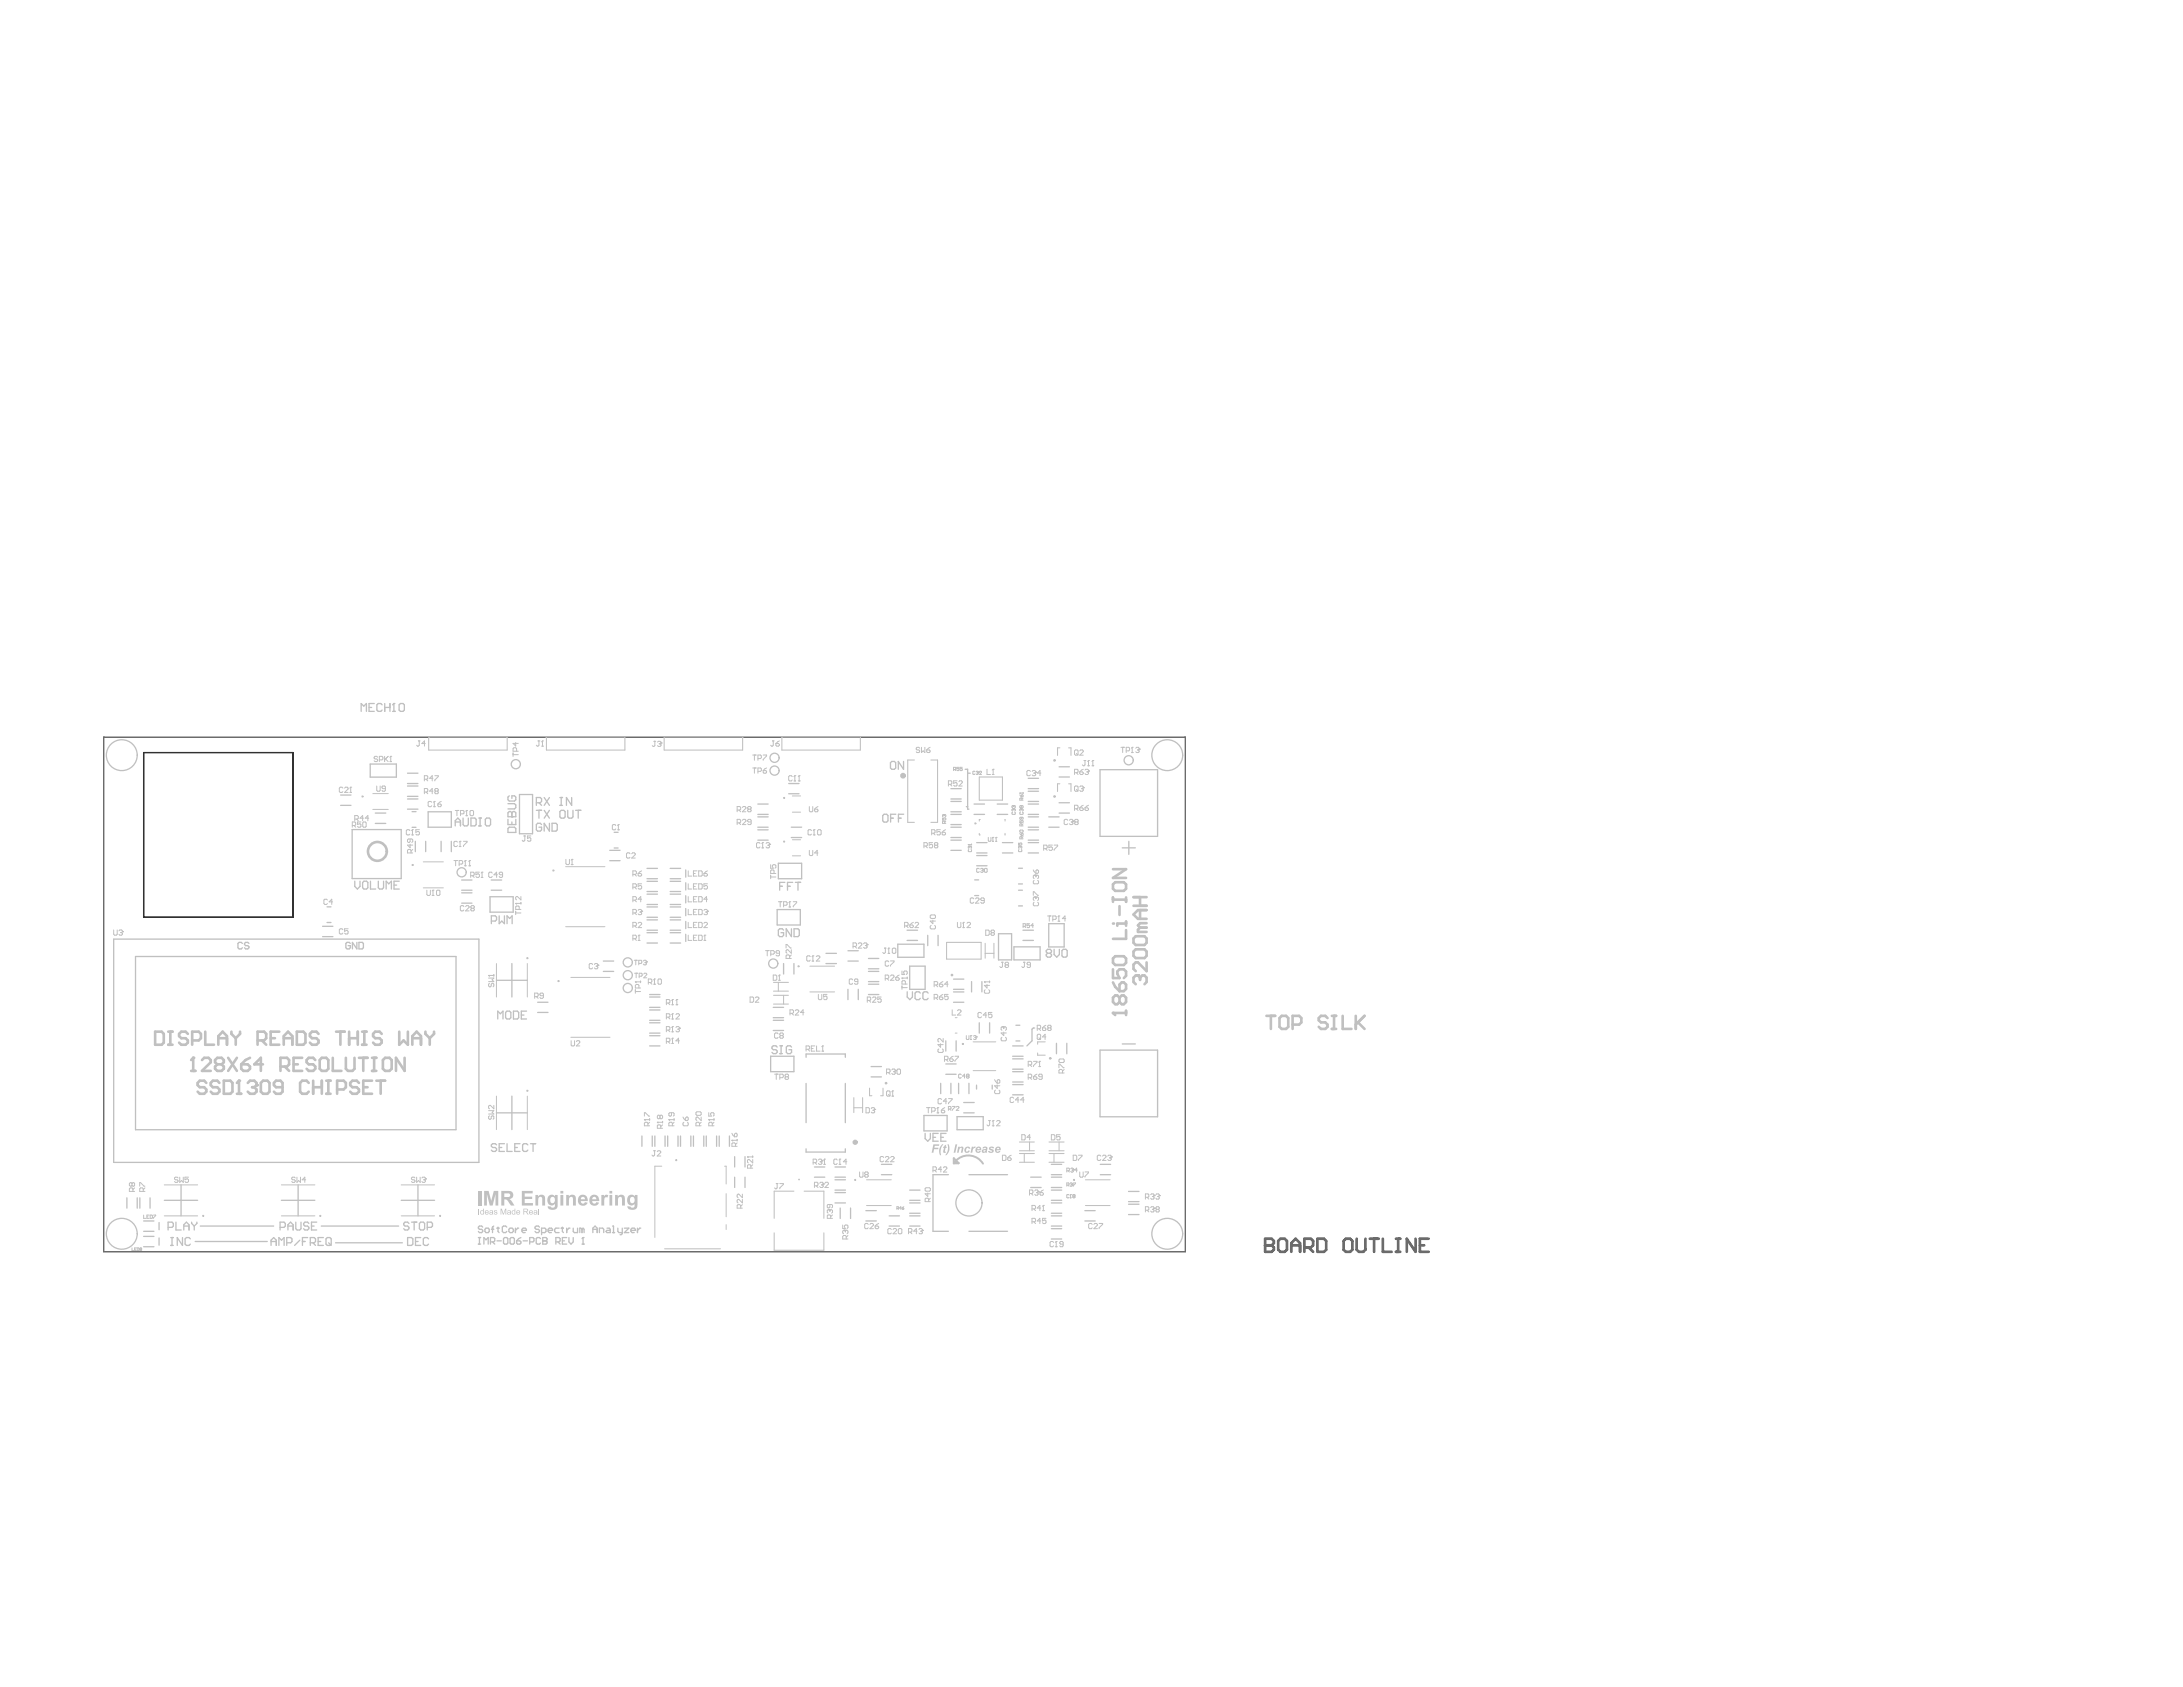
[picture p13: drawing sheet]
<svg xmlns="http://www.w3.org/2000/svg" width="279mm" height="216mm" viewBox="0 0 279 216" stroke-linecap="round" stroke-linejoin="round" font-family="sans-serif">
<path d="M18.4 96.3h19.1v21.1h-19.1z" fill="none" stroke="#000" stroke-width=".13"/>
<path d="M13.3 94.3h138.4v65.9h-138.4zM18.4 96.3h19.1v21.1h-19.1z" fill="none" stroke="#5a5a5a" stroke-width=".17"/>
<path d="M161.9 158.5v1.7h.9l.2-.3v-.2l-.2-.3h-.9" fill="none" stroke="#5a5a5a" stroke-width=".33"/>
<circle cx="161.9" cy="159.4" r=".17" fill="#5a5a5a"/>
<g fill="none" stroke="#5a5a5a" stroke-width=".33">
<path d="M161.9 158.5h.9l.2 .3v.3l-.2 .3h-.9M163.6 158.8l.3-.3h.5l.3 .3v1.1l-.3 .3h-.5l-.3-.3zM165.3 159.4h1.1M166.9 159.7h.9l.3-.3v-.6l-.3-.3h-.9v1.7M167.5 159.7l.6 .5M168.6 158.5h.9l.2 .3v1.1l-.2 .3h-.9zM172 158.8l.3-.3h.5l.3 .3v1.1l-.3 .3h-.5l-.3-.3zM173.6 158.5v1.4l.3 .3h.6l.3-.3v-1.4M175.3 158.5h1.1M175.9 158.5v1.7M177 158.5v1.7h1.1M178.7 158.5h.5"/>
<path d="M178.9 158.5v1.7M181.2 158.5v1.7l-1.1-1.7v1.7M181.7 159.4h.6M182.8 158.5h-1.1v1.7h1.1M165.3 160.2v-1.1l.5-.6 .6 .6v1.1M178.7 160.2h.5"/>
</g>
<path d="M18.4 96.3h19.1v21.1h-19.1z" fill="none" stroke="#000" stroke-width=".13"/>
<g fill="none" stroke="#c0c0c0" stroke-width=".13">
<path d="M53.5 94.8h.3M53.7 94.8v.6l-.2 .1-.2-.1M54.4 95.2h-.4l.3-.4v.7M54.9 94.3h10v1.7h-10zM65.7 96.4v.4M65.7 96.6h.6M66 95v.5l-.3-.4h.6M66.1 96.1v-.3l-.1-.1h-.2l-.1 .1v.3h.6M68.9 94.8h.2M69 94.8v.6l-.1 .1-.3-.1M69.3 95.5h.2M69.4 94.8h.1"/>
<path d="M69.4 94.8v.7M69.4 94.8l-.1 .1M69.9 94.3h10.1v1.7h-10.1zM83.7 94.9h.2M83.8 94.9v.5l-.1 .1-.2-.1M84.2 95l.3-.1 .1 .2M84.4 95.2h.1M84.5 95.2l.1 .1-.1 .2-.3-.1M84.6 95.1h.1M84.6 95.1l-.1 .1M85 94.3h10v1.7h-10zM98.9 94.8h.2"/>
<path d="M99 94.8v.6l-.1 .1-.3-.1M99.3 95.2h.3l.2 .2-.2 .1h-.2l-.1-.1zM99.8 94.8l-.5 .4M100.1 94.3h10v1.7h-10zM101.4 99.4l-.1-.1h-.2l-.2 .1v.4l.2 .1h.2l.1-.1M101.6 99.9h.2M101.7 99.3h.1M101.7 99.3v.6M101.7 99.3l-.1 .1M102.2 99.9h.2M102.3 99.3h.1M102.3 99.3v.6"/>
<path d="M102.3 99.3l-.1 .1M117 97.3h-.8v7.9h.8M117.7 95.8l-.1-.2h-.2l-.1 .3 .1 .1h.2l.1 .2-.1 .1h-.2l-.1-.1M117.9 95.6v.7l.3-.2 .2 .2v-.7M118.6 96h.3l.1 .2-.1 .1h-.2l-.1-.1zM119 95.6l-.4 .4M119.1 97.3h.9v7.9h-.9M122 98.5h.3v-.2l-.3-.1v.4M122.2 98.5l.1 .1M122.5 99.9h-.4v.4l.2-.1 .2 .1v.2l-.1 .1h-.2l-.1-.1M122.7 98.2h-.2v.2l.1-.1 .1 .1v.2h-.2M123.2 98.2h-.3v.2l.1-.1 .2 .1-.1 .2h-.2"/>
<path d="M125.3 99.4h3v3h-3zM126.3 98.5v.6h.5M127 99.1h.2M127.1 98.5h.1M127.1 98.5v.6M127.1 98.5l-.1 .1M131.9 98.7l-.1-.1h-.3l-.1 .1v.5l.1 .1 .4-.1M132.1 98.7l.1-.1h.2l.2 .2M132.3 98.9h.1M132.4 98.9l.2 .2-.2 .2-.3-.1M132.6 98.8h.1M132.6 98.8l-.2 .1"/>
<path d="M133.2 98.9h-.4l.3-.3v.7M135.7 95.7h-.4v1M136.8 95.7h.3v1M137.5 96.1l.1-.1h.3l.1 .1v.4l-.1 .1h-.3l-.1-.1zM137.5 98.9h.4l.1-.1v-.2l-.1-.1h-.4v.6M137.8 98.9l.2 .2M137.8 96.4l.2 .2M138.2 96.1l.1-.1h.2l.1 .1-.4 .5h.4M138.2 98.8h.3l.1 .2-.1 .1h-.2l-.1-.1zM138.6 98.5l-.4 .3M138.7 97.3h.3M138.9 98.6l.3-.1 .1 .2"/>
<path d="M138.9 97.3v.6l-.2 .1-.2-.1M139.1 98.8h.1M139.2 98.8l.1 .1-.1 .2h-.2l-.1-.1M139.2 98h.2M139.3 98.7h.1M139.3 97.3h.1M139.3 97.3v.7M139.3 98.7l-.1 .1M139.3 97.3l-.1 .1M139.8 98h.2M139.9 97.3h.1M139.9 97.3v.7"/>
<path d="M139.9 97.3l-.1 .1M143.5 95.6h.4M143.7 95.6v.7M144.1 96.1h.4l.1-.1-.1-.4h-.4v.7M144.8 96.3h.2M144.9 95.6h.1M144.9 95.6v.7M144.9 95.6l-.1 .2M145.4 95.8l.1-.2h.2l.1 .3M145.6 96h.1M145.7 96l.1 .1-.1 .2-.3-.1M145.8 95.9h.1"/>
<path d="M145.8 95.9l-.1 .1M14.5 119v.6l.2 .1h.2l.1-.1v-.6M15.2 119.1l.1-.1h.3l.1 .2M15.4 119.3h.2M15.6 119.3l.1 .2-.1 .2h-.3l-.1-.1M15.7 119.2h.1M15.7 119.2l-.1 .1M41.9 115.2l-.1-.1-.3 .1v.4l.1 .2h.2l.1-.2M42.6 115.4h-.5l.4-.3v.7M45.1 105.6h.3l.1-.1-.1-.3h-.3v.7M45.3 105.6l.2 .3M45.4 104.8h.3l.2-.1v-.2l-.2-.1h-.3v.6"/>
<path d="M45.6 104.8l.3 .2M46.2 105.2h-.4v.3l.2-.1 .2 .1v.3l-.1 .1h-.2l-.1-.1M46.5 105.2h.3l.1 .1v.5l-.1 .1h-.3l-.1-.1v-.5zM46.5 104.7h-.4l.3-.3v.6M47.2 104.7h-.5l.4-.3v.6M47.7 101.6h2M47.7 103.6h2M48.2 100.6v.5l.1 .2h.3l.1-.2v-.5M49.3 100.9h-.3l-.1-.1 .1-.2h.2l.1 .1v.4l-.1 .2h-.2l-.1-.2M52.5 106.3l-.2-.1h-.2l-.1 .1v.5l.1 .1 .4-.1M52.5 107.4v.3l-.1 .1-.2-.1v-.2l.1-.1h.4l.1 .1v.2l-.1 .1M52.5 108v.5l-.3-.3h.6"/>
<path d="M52.6 109.2v-.4l-.1-.1h-.2l-.1 .1v.4h.6M52.7 106.9h.2M52.8 106.2h.1M52.8 106.2v.7M52.8 106.2l-.1 .1M52.8 108.7l-.2 .2M53.7 106.2h-.5v.3l.3-.1 .2 .1v.3l-.1 .1-.4-.1M54.2 113.6h2.5M54.2 110.3h2.5M58.1 110.1h.5M58.3 110.1v.7M58.6 107.8l-.2-.1-.3 .1v.4l.1 .1h.2l.2-.1"/>
<path d="M58.8 108.3h.2M58.8 110.6h.3l.1-.1v-.3l-.1-.1h-.3v.7M58.9 107.7h.1M58.9 107.7v.6M58.9 107.7l-.1 .1M59.3 107.7h.5l-.5 .5v.1M59.4 110.8h.3M59.6 110.1h.1M59.6 110.1l-.2 .1M59.6 110.1v.7M60 110.8h.2M60.1 110.1h.1"/>
<path d="M60.1 110.1v.7M60.1 110.1l-.1 .1M63 111.7l-.1-.1h-.2l-.1 .1v.5l.1 .1h.2l.1-.1M63.7 112h-.5l.4-.4v.7M64.3 112h-.3l-.1-.2 .1-.2h.2l.1 .1v.5l-.1 .1h-.2l-.1-.1M66 115.6h.1M66 116.6v.5M66 116.8h.7M66 115.6h.7M66 115.6l.1 .1M66.5 116.4v-.3l-.2-.1-.3 .1v.3h.7M66.7 114.7v.5l-.5-.5-.2 .1v.2l.1 .2"/>
<path d="M66.7 115.5v.2M67.1 107h.2M67.2 107v.5l-.1 .2-.3-.2M67.9 107h-.4v.3l.2-.1 .2 .1-.1 .4h-.2l-.1-.2M72.4 118.6h5M72.4 110.9h5M72.4 110v.5l.1 .1h.3l.1-.1v-.5M73.1 110.6h.2M73.2 110h.1M73.2 110v.6M73.2 110l-.1 .1M78.8 105.6l-.1-.1h-.2l-.1 .1v.5l.1 .1h.2l.1-.1"/>
<path d="M79 106.2h.3M79.1 105.5h.1M79.1 105.5v.7M79.1 105.5l-.1 .1M80.6 109.3l-.1-.2h-.2l-.1 .2v.4l.1 .1 .3-.1M80.9 109.3l.1-.2h.2l.1 .2v.1l-.4 .4h.4M88.1 111.5v.6h.4M88.1 113.1v.7h.4M88.1 114.7v.7h.4M88.1 116.4v.7h.4M88.1 118v.7h.4M88.1 119.7v.7h.4"/>
<path d="M88.8 115.1h.2M88.8 113.4h.2M88.8 118.4h.2M88.8 116.7h.2M88.8 111.8h.2M89.2 114.7h-.4v.7h.4M89.2 111.5h-.4v.6h.4M89.2 113.1h-.4v.7h.4M89.2 116.4h-.4v.7h.4M89.2 118h-.4v.7h.4M89.2 119.7h-.4v.7h.4M89.4 114.7h.4l.1 .2v.4l-.1 .1h-.4z"/>
<path d="M89.4 111.5h.4l.1 .1v.4l-.1 .1h-.4zM89.4 113.1h.4l.1 .1v.5l-.1 .1h-.4zM89.4 116.4h.4l.1 .1v.5l-.1 .1h-.4zM89.4 118h.4l.1 .2v.4l-.1 .1h-.4zM89.4 119.7h.4l.1 .1v.5l-.1 .1h-.4zM90.1 111.8h.3l.1 .2-.3 .1-.1-.1zM90.1 116.5l.1-.1h.2l.1 .2M90.1 118.2l.1-.2h.2l.1 .2-.4 .5h.4M90.2 119.7h.1M90.2 119.7v.7M90.2 119.7l-.1 .1M90.3 116.7h.1"/>
<path d="M90.4 116.7l.1 .1-.1 .3-.3-.1M90.5 116.6h.1M90.5 115.1h-.4l.3-.4v.7M90.5 113.1h-.4v.3l.2-.1 .2 .1v.3l-.1 .1h-.2l-.1-.1M90.5 116.6l-.1 .1M90.5 111.5l-.4 .3M94.3 103.7h.4l.1-.1v-.3l-.1-.1h-.4v.7M94.3 105.3h.4l.1-.1v-.2l-.1-.1h-.4v.6M94.6 103.7l.2 .2M94.6 105.3l.2 .2M95 103.3l.1-.1h.3l.1 .1-.5 .6h.5M95 105l.1-.1h.3l.1 .1v.1l-.5 .4h.5"/>
<path d="M95.8 103.6l-.1-.2 .1-.2h.2l.1 .1-.1 .3M95.8 103.6l-.1 .1 .1 .2h.2l.1-.1-.1-.2M95.8 103.6h.2M96.1 105.2h-.3l-.1-.1 .1-.2h.2l.1 .1v.4l-.1 .1-.3-.1M98.6 110.7v.4h.4l-.1-.2 .1-.2h.2l.1 .1v.2l-.1 .1M98.6 112v.5M98.6 112.2h.7M99.1 111.8v-.3l-.1-.2h-.3l-.1 .2v.3h.7M99.6 115.4h.5M99.9 115.4v.7M100.3 115.9h.3l.1-.2v-.2l-.1-.1h-.3v.7M101 116.1h.2"/>
<path d="M101.1 115.4h.1M101.1 115.4l-.1 .1M101.1 115.4v.7M101.4 109.5h1.1M101.4 107.5h1.1M101.4 103.9h1.1M101.4 101.9h1.1M101.5 115.4h.5l-.5 .7M103.6 103.2v.6l.1 .1h.2l.1-.1v-.6M103.6 108.8v.6l.1 .1h.2l.1-.1v-.6M104.3 103.6h.3l.1 .2-.1 .1h-.2zM104.7 109.2h-.4l.3-.4v.7"/>
<path d="M104.7 103.2l-.4 .4M115.8 118.5h.3l.1-.1v-.2l-.1-.2h-.3v.7M116 118.5l.2 .2M116.4 118.4h.4l.1 .2-.1 .1h-.2l-.2-.1zM116.9 118l-.5 .4M117.1 118.2l.1-.2h.3l.1 .2-.5 .5h.5M119.1 117.2l.1-.1h.4l.1 .3-.1 .1h-.4l-.1-.1zM119.2 118.4l-.1 .1v.3l.1 .1h.4l.1-.1-.1-.4M119.4 117.8v.4l-.3-.3h.6M120.6 104.7v.3h.2v-.2v-.1h.3l-.1 .3M120.8 104.3h.1M120.8 104.3h-.2l.1 .2"/>
<path d="M120.8 104.3h.1h.2l-.1 .2M120.8 104.3v.1M120.9 105.4l-.1-.3-.2 .1v.2h.5M121.1 105.1l-.2 .1M121.4 100.4h.3l.1-.1-.1-.4h-.3v.7M121.6 100.4l.2 .2M122.5 118v.6l.1 .1h.3l.1-.1v-.6M122.7 100l.1-.1h.3l.1 .1v.2l-.5 .4h.5M123.2 118.7h.2M123.3 118h.1M123.3 118v.7M123.3 118l-.1 .2"/>
<path d="M123.8 118.2l.1-.2h.2l.1 .2-.4 .5h.4M123.9 108.1h.1M123.9 108.1h.4M123.9 108.1l.1 .1M124 108.7l-.1 .1 .1 .2h.3v-.1v-.2M124.1 108.3h.1M124.1 108.3l-.2 .1 .1 .2M124.1 108.3v.1M124.1 108.4l.1-.1 .1 .1v.2M124.1 108.4h.1M124.3 108v.2M125.3 106.9h.1"/>
<path d="M125.3 104.9h.1M125.3 104.9v.2M125.3 106.7v.2M125.3 111.2v-.1l-.3 .1v.4h.1h.2M125.5 111.2l.3-.1v.2M125.7 111.4h.1M125.8 111.4v.1v.1h-.3M125.8 111.3h.1M125.8 111.3v.1M126 111.2l.1-.1 .2 .1v.4h-.3zM126.2 119h.3l.1 .1v.5l-.1 .1h-.3zM126.5 107.2v.4l.1 .1 .2-.1v-.4"/>
<path d="M126.9 119.4l-.1-.2 .1-.2h.3l.1 .1-.1 .3M126.9 119.4l-.1 .1 .1 .2h.3l.1-.1-.1-.2M126.9 119.4h.3M127 107.7h.2M127.1 107.2h.1M127.1 107.2v.5M127.1 107.2l-.1 .1M127.4 107.7h.2M127.5 107.2h.1M127.5 107.2v.5M127.5 107.2l-.1 .1M128.6 106.9h.1"/>
<path d="M128.6 104.9h.1M128.6 104.9v.2M128.6 106.7v.2M129.6 103.9l-.1 .1 .1 .2h.3v-.3M129.7 103.5h.1M129.7 103.1h.1M129.7 103.1l-.2 .1 .1 .2M129.7 103.5l-.2 .1 .1 .2M129.7 103.5v.1M129.7 103.1v.1M129.7 103.2l.1-.1 .1 .1v.2M129.7 103.6l.1-.1 .1 .1v.2"/>
<path d="M129.7 103.2h.1M129.7 103.6v.1M130.4 107.9v.3h.2l-.1-.2 .1-.1 .2 .1-.1 .2M130.4 108.7v.1v.2h.3l.1-.1-.1-.2M130.5 108.3h.1M130.5 108.3l-.1 .1v.2M130.5 108.3l.1 .1M130.5 101.5h.1M130.5 106.3l.4-.1v.3h-.3zM130.5 105v.3h.2v-.2v-.1l.2 .1v.2M130.5 106.7l.2 .2M130.5 101.7l.2 .3"/>
<path d="M130.5 101.5h.4M130.5 101.5l.1 .1M130.6 108.4v-.1l.2 .1-.1 .2M130.6 108.4h.1M130.6 103.9l-.1 .1 .1 .2h.3v-.3M130.7 103.5h.1M130.7 103.5l-.2 .1 .1 .2M130.7 103.5v.1M130.7 103.6l.1-.1 .1 .1v.2M130.7 101.8l.2-.1v.2l-.2 .1zM130.7 103.1v.2v.1l-.2-.1 .1-.2h.3v.1v.2M130.7 104.6v.3l-.2-.1 .1-.2h.3v.1v.2"/>
<path d="M130.7 106.7h.2v.2h-.2zM130.7 103.6v.1M130.8 102.4l-.1-.3-.2 .1v.2h.4M130.8 105.7l-.1-.3-.2 .1v.2h.4M130.8 107.4v-.3h-.2l-.1 .3h.4M130.9 101.4v.2M130.9 118.5h.3l.1-.2-.4-.1v.5M130.9 107.1l-.1 .1M130.9 102.1l-.1 .2M130.9 105.4l-.1 .2M131.1 118.5l.2 .2M131.8 118.2h-.4v.3l.2-.1 .2 .1-.1 .2-.3-.1"/>
<path d="M132.3 114.6v-.5l.5 .5h.1M132.3 111.3l.3 .5M132.3 118.5h-.4l.3-.3v.5M132.4 112.7l-.1 .1v.2l.1 .1h.4l.1-.1v-.2l-.1-.1M132.4 115.5l-.1 .1 .1 .3h.4l.1-.1v-.2l-.1-.1M132.5 112h.1M132.5 114.8h.1M132.5 112l-.2 .1v.2l.1 .1M132.5 114.8l-.2 .1 .1 .4M132.5 112l.1 .1M132.5 114.8l.1 .1M132.6 111.4l.2-.1 .1 .1v.3l-.3 .1z"/>
<path d="M132.6 112.1l.1-.1 .2 .1v.2l-.1 .1M132.6 114.9l.1-.1 .2 .1v.2l-.1 .2M132.6 112.1v.1M132.6 114.9v.1M133.6 108.6h.3l.1-.1v-.2l-.1-.1h-.3v.6M133.8 108.6l.2 .2M134.7 108.2h-.5v.3l.4-.1 .1 .1v.2l-.1 .1-.4-.1M134.9 108.2h.5v.1l-.5 .5M135.7 100.3h-.4v1M136.7 105l-.2-.1h-.2l-.1 .1v.4l.1 .1 .4-.1M136.8 100.3h.3v1M136.9 105l.1-.1h.2l.1 .2"/>
<path d="M137.1 105.2h.1M137.2 105.2l.1 .1-.1 .2-.3-.1M137.3 105.1h.1M137.3 105.1l-.1 .1M137.5 100.7l.1-.1 .4 .1v.4l-.1 .2h-.3l-.1-.2zM137.5 103.5h.4l.1-.1v-.2l-.1-.1h-.4v.6M137.7 105.2h.2M137.7 105.2l-.2-.1 .2-.2h.2l.1 .1-.1 .2M137.7 105.2l-.2 .1 .2 .2 .3-.1-.1-.2M137.8 103.5l.2 .2M137.8 101l.2 .3M138.2 100.7l.3-.1 .1 .2"/>
<path d="M138.2 103.4h.3l.1 .2-.3 .1-.1-.1zM138.4 100.9h.1M138.5 100.9l.1 .1-.1 .3h-.2l-.1-.2M138.6 100.8h.1M138.6 103.1l-.4 .3M138.6 100.8l-.1 .1M138.9 103.4h.3l.1 .2-.3 .1-.1-.1zM139.3 103.1l-.4 .3M62.5 124.8h.1M62.5 125.2h.7l-.2 .2 .2 .2h-.7M62.5 124.8h.7M62.5 124.8l.2 .2"/>
<path d="M62.7 125.8l-.2 .2v.2l.3 .1 .1-.3 .2-.2 .1 .2-.1 .3M63.2 124.7v.3M63.5 123.3v4.3M67.5 123.3v4.3M68.4 127.5h.4l.1-.1v-.2l-.1-.1h-.4v.7M68.6 127.5l.3 .3M69.6 127.4h-.4l-.1-.1 .1-.2h.2l.2 .1v.4l-.2 .2h-.2l-.1-.2M73.1 132.8h5M73.1 125.1h5M73.1 133.2v.6l.1 .1h.2l.1-.1v-.6M73.8 133.3l.1-.1h.2l.1 .1v.1l-.4 .5h.4M83 125.7h.3l.1-.1v-.2l-.1-.1h-.3v.7"/>
<path d="M83.2 125.7l.2 .3M83.6 126h.3M83.8 125.3h.1M83.8 125.3l-.2 .1M83.8 125.3v.7M84.3 125.3h.3l.1 .1v.4l-.1 .2h-.3l-.1-.2v-.4zM85.3 128.4h.3l.1-.1v-.3l-.1-.1h-.3v.7M85.3 130.2h.3l.1-.1v-.3l-.1-.1h-.3v.7M85.3 131.8h.3l.1-.1v-.2l-.1-.1h-.3v.6M85.3 133.3h.3l.1-.1v-.2l-.1-.1h-.3v.6M85.5 128.4l.2 .2M85.5 133.3l.2 .2"/>
<path d="M85.5 131.8l.2 .2M85.5 130.2l.2 .2M86 128.6h.2M86 133.5h.2M86 132h.2M86 130.4h.2M86.1 127.9h.1M86.1 132.9h.1M86.1 131.4h.1M86.1 129.7h.1M86.1 127.9v.7M86.1 129.7v.7"/>
<path d="M86.1 131.4v.6M86.1 132.9v.6M86.1 127.9l-.1 .1M86.1 132.9l-.1 .1M86.1 131.4l-.1 .1M86.1 129.7l-.1 .1M86.5 128.6h.2M86.5 131.5l.1-.1h.2l.2 .2M86.5 129.8l.1-.1 .4 .1v.2l-.5 .4h.5M86.6 127.9h.1M86.6 127.9v.7M86.6 127.9l-.1 .1"/>
<path d="M86.7 131.7h.1M86.8 131.7l.2 .1-.2 .2h-.2l-.1-.1M87 131.6h.1M87 133.2h-.5l.3-.3v.6M87 131.6l-.2 .1M88.8 120h.2M90.1 120.4h.2M96 127.6h.3l.2 .1v.5l-.2 .1h-.3zM96.7 127.7l.1-.1 .3 .1v.1l-.4 .5h.4M99 124.8h.3l.1 .1v.5l-.1 .1h-.3zM99 128.5h1.9M99 127.4h1.9"/>
<path d="M99 126.8h1.9M99 125.7h1.9M99.1 137.5h.5M99.4 137.5v.6M99.6 132.3l-.1-.1h-.2l-.2 .1v.5l.2 .1 .3-.1M99.6 125.7v1.1M99.6 125.5h.3M99.8 124.8h.1M99.8 124.8v.7M99.8 124.8l-.2 .1M99.8 137.9h.3l.2-.1v-.2l-.2-.1h-.3v.6M99.9 132.5l-.1-.1 .1-.2h.2l.2 .1-.2 .2"/>
<path d="M99.9 132.5l-.1 .2 .1 .2 .4-.1-.2-.3M99.9 132.5h.2M100.3 127.4v1.1M100.6 137.8l-.1-.1 .1-.2h.2l.1 .1-.1 .2M100.6 137.8l-.1 .1 .1 .2 .3-.1-.1-.2M100.6 137.8h.2M100.6 121.3v-.4h.1l.5 .4h.1M101.1 122.7v-.4l-.2-.1h-.2l-.1 .1v.4h.7M101.1 129.7h.3l.2-.1v-.2l-.2-.2h-.3v.7M101.3 121.5v.5l-.6-.5-.1 .2v.2l.1 .1M101.3 122.2l-.2 .2M101.3 129.7l.3 .2"/>
<path d="M101.8 129.4l.1-.2h.2l.1 .2v.1l-.4 .4h.4M102.9 129.6h-.4l.3-.4v.7M103.7 126.9h3.1M103.7 123.6h3.1M104.7 127.3v.5l.1 .1h.3l.1-.1v-.5M105.8 127.3h-.4v.3l.2-.1 .2 .1-.1 .3h-.2l-.1-.1M109.2 121.1h.3l.1-.1v-.2l-.1-.1h-.3v.6M109.4 121.1l.2 .2M109.9 120.8l.1-.1h.2l.1 .1v.1l-.4 .4h.4M110.5 120.8l.1-.1h.3l.1 .2M110.8 121h.1M110.9 121l.1 .1-.1 .2-.4-.1"/>
<path d="M111 120.9h.1M111 120.9l-.1 .1M111 128h.3l.1-.1v-.2l-.1-.1h-.3v.7M111.2 128l.2 .3M111.3 139.3v.9h.3M111.7 127.7l.1-.1h.2l.1 .1v.1l-.4 .5h.4M112.8 127.6h-.5v.3l.3-.1 .2 .1-.1 .4h-.3l-.1-.1M113 139.3v.9h-.3M115.4 125.2h.1M115.4 125.2h.7M115.4 124.3v.4h.4l-.1-.2 .1-.2h.2l.1 .1v.2l-.1 .1M115.4 126.2v.4"/>
<path d="M115.4 126.4h.7M115.4 125.2l.1 .1M115.9 125.9v-.3l-.1-.1h-.3l-.1 .1v.3h.7M116.1 125.1v.2M119.6 126.1h.3l.1-.1v-.3l-.1-.1h-.3v.7M119.6 127.7h.3l.1-.1v-.2l-.1-.1h-.3v.6M119.8 127.7l.2 .2M119.8 126.1l.2 .2M120.2 134.2l-.2 .2v.2l.2 .1h.4l.1-.1-.1-.4M120.2 127.6h.4l.1 .2-.1 .1h-.3l-.1-.1zM120.2 126h.4l.1 .2-.1 .1h-.3l-.1-.1zM120.4 133.6v.4l-.4-.3h.7"/>
<path d="M120.7 127.3l-.5 .3M120.7 125.6l-.5 .4M120.7 132.9v.5l-.4-.5-.3 .1v.2l.2 .2M120.9 135.6h.3l.1-.1v-.2l-.1-.1h-.3v.6M121.1 135.6l.2 .2M121.2 120.6h4.4v2.1h-4.4zM121.4 127.3h-.5v.3l.2-.1 .3 .1v.2l-.2 .1h-.2l-.1-.1M121.4 126h-.5l.3-.4v.7M121.6 135.5h.3l.1 .2-.1 .1h-.2l-.1-.1zM121.9 129.2v.7h.4M122 135.2l-.4 .3M122.2 135.2h.5l-.5 .5v.1"/>
<path d="M122.3 132.2h.2M122.3 130.2h.2M122.5 129.4l.2-.2h.2l.1 .2v.1l-.5 .4h.5M123 137.6l-.1-.1-.2 .1v.3l.1 .1 .2-.1M123.5 137.7h-.3l.2-.2v.5M123.8 137.7l-.1-.1 .1-.1 .2 .1-.1 .1M123.8 137.7l-.1 .1 .1 .2 .2-.1-.1-.2M123.8 137.7h.1M124.6 133.3h2.8M124.6 137h2.8M125.6 129.7l-.1-.1h-.2l-.1 .1v.4l.1 .1h.2l.1-.1M126 125.7h.1"/>
<path d="M126 125.7h.7M126 125.7l.1 .1M126.1 120.7v1.9M126.1 122h1.1M126.1 126.7l-.1 .1 .1 .3h.4l.2-.1v-.2l-.2-.1M126.3 129.9h-.5l.4-.3v.6M126.3 126v.4l-.3-.3h.7M126.7 125.6v.2M127 129.6h-.5v.3l.2-.1 .3 .1v.2l-.2 .1h-.2l-.1-.1M127.2 120.7v1.9M127.3 138.2l.3 .4M127.4 139.5l-.1 .1v.2l.1 .2h.5l.1-.2-.1-.3"/>
<path d="M127.6 138.3l.1-.1 .3 .1-.1 .3h-.3zM127.6 138.8v.5l-.3-.3h.7M128.2 123.1h.2M128.2 132.8l-.1 .1 .1 .3h.5l.1-.1v-.2l-.1-.1M128.3 123.1v.6l-.1 .1-.2-.1M128.4 131.4h.1M128.4 131.4l-.3 .1 .1 .4M128.4 131.4l.1 .1M128.5 132.1v.4l-.4-.3h.7M128.5 131.5l.1-.1 .2 .1v.2l-.1 .2M128.5 131.5v.1M128.8 123.5l-.2-.1 .2-.3h.2l.1 .2-.1 .2"/>
<path d="M128.8 123.5l-.2 .1 .2 .2h.2l.1-.1-.1-.2M128.8 123.5h.2M131 123.1h.2M131.1 123.1v.6l-.1 .1-.2-.1M131.6 137.9h.3l.2-.1v-.2l-.2-.1h-.3v.6M131.6 136.3h.3l.2-.1v-.3l-.2-.1h-.3v.7M131.8 137.9l.3 .2M131.8 136.3l.3 .2M131.9 123.5h-.4l-.1-.1 .1-.3h.3l.1 .2v.4l-.1 .1h-.3l-.1-.1M132.3 137.8h.3l.1 .2-.3 .1-.1-.1zM132.3 135.8h.4v.1l-.4 .5v.1M132.7 137.5l-.4 .3"/>
<path d="M132.8 131.7h.3l.1-.2-.1-.3h-.3v.7M132.8 134.8v.2h1M132.9 132.4h.2l.1 .1v.4l-.1 .1h-.2l-.1-.1v-.4zM132.9 136.5h.3M133 131.7l.2 .2M133 132.8l.2 .2M133.1 135.8h.1M133.1 135.8v.7M133.1 135.8l-.2 .1M133.4 137.8h-.3l-.2-.1 .2-.2h.2l.1 .1v.4l-.1 .1-.4-.1M133.4 131.5h.4l.1 .3-.1 .1h-.3l-.1-.1zM133.8 133.3h-1v.3"/>
<path d="M133.9 131.2l-.5 .3M133.9 132.7h-.5l.4-.3v.6M134.2 131.5l-.1 .2 .1 .2h.2l.1-.1-.1-.3M134.2 131.5l-.1-.1 .1-.2h.2l.1 .1-.1 .2M134.2 131.5h.2M16.9 151.5l-.1-.1-.2 .1v.2l.1 .1 .2-.1M16.9 151.5l.1-.1 .2 .1-.1 .3-.2-.1M16.9 151.5v.2M17 152.5v-.4l-.1-.1h-.2l-.1 .1v.4h.6M17.2 152l-.2 .2M17.9 151.8v-.4h.1l.4 .4h.2M18.3 152.5v-.4l-.1-.1h-.2l-.1 .1v.4h.7"/>
<path d="M18.4 155.5v.4h.3M18.6 152l-.3 .2M18.8 155.7h.1M19.1 155.5h-.3v.4h.3M19.2 155.5l.3 .1-.1 .3h-.2zM19.6 155.5h.3l-.3 .4M21 155.6h4.3M21 151.6h4.3M36 155.6h4.3M36 151.6h4.3M51.4 155.6h4.2M51.4 151.6h4.2"/>
<path d="M53.1 150.8l-.1-.1-.3 .1 .1 .2 .3 .1-.1 .2h-.2l-.1-.1M53.3 150.7v.6l.3-.2 .2 .2v-.6M54 150.8l.3-.1 .1 .2M54.2 151h.1M54.3 151l.1 .1-.1 .2h-.2l-.1-.1M54.4 150.9h.1M54.4 150.9l-.1 .1M62.5 142.1h.7l-.2 .3 .2 .2h-.7M62.7 142.8l-.2 .1v.2l.3 .1 .1-.1v-.2l.2-.1 .1 .1v.2l-.1 .1M63.2 141.5v.4l-.4-.4-.3 .1v.2l.2 .1M63.5 140.3v4.3M67.5 140.3v4.3"/>
<path d="M82.5 143.3h.1M82.5 143.3h.6M82.5 142.8v-.4l.6 .4M82.5 143.3l.1 .1M82.9 144.1v-.4l-.1-.1h-.2l-.1 .1v.4h.6M83.1 143.6l-.2 .2M83.1 143.2v.2M83.7 147.3h.2M83.8 147.3v.5l-.1 .1-.3-.1M84.1 147.4l.1-.1h.3l.1 .1-.5 .5h.5M84.1 143.6h.1M84.1 143.6l.1 .1"/>
<path d="M84.1 143.6h.7M84.5 142.8l-.1-.1-.3 .1 .1 .4 .3-.1M84.5 142.8l.1-.1 .2 .1v.3l-.1 .1-.2-.1M84.5 142.8v.3M84.6 144.4v-.3l-.1-.1h-.3l-.1 .1v.3h.7M84.7 149.2h-.9v9.2M84.8 144l-.2 .2M84.8 143.5v.2M85.1 159.8h7.1M85.6 143.3h.1M85.6 143.3l.1 .1M85.6 143.3h.7"/>
<path d="M85.9 142.4v.3l-.1 .1-.2-.1v-.2l.1-.1h.5l.1 .1v.2l-.1 .1M86.1 144.1v-.4l-.2-.1h-.2l-.1 .1v.4h.7M86.3 143.6l-.2 .2M86.3 143.2v.2M87.4 143l.3 .4M87.5 143.6l-.1 .1v.3l.1 .1h.5l.1-.1-.1-.4M87.7 143.1l.2-.1 .2 .1-.1 .3h-.3zM89.1 142.4l.1-.1h.4l.1 .1v.2l-.1 .1h-.4l-.1-.1zM89.5 144.1v-.4l-.1-.1h-.2l-.1 .1v.4h.6M89.7 143v.4l-.4-.4-.2 .1v.2l.1 .1M89.7 143.6l-.2 .2M90.7 143.3h.1"/>
<path d="M90.7 143.3h.7M90.7 142.4v.4h.3l-.1-.2 .1-.2h.3l.1 .1v.2l-.1 .1M90.7 143.3l.1 .1M91.2 144.1v-.4l-.2-.1h-.2l-.1 .1v.4h.7M91.4 143.6l-.2 .2M91.4 143.2v.2M92.7 149.2h.2v2.3M92.9 152.8v2.9M92.9 156.7v.6M93.7 145.9h.1M93.7 145.9h.6M93.7 145.9l.1 .1"/>
<path d="M93.7 145l.3 .5M94 145.1l.1-.1 .2 .1-.1 .4h-.2zM94.1 146.7v-.3l-.1-.1-.3 .1v.3h.6M94.3 146.3l-.2 .2M94.3 145.8v.2M94.8 154.6v-.3l-.1-.1h-.2l-.2 .1v.3h.7M95 152.8v.5l-.4-.5-.3 .1v.3l.2 .1M95 153.5v.4l-.4-.4-.3 .1v.2l.2 .1M95 154.2l-.2 .2M95.7 148.1h.1M95.7 148.1h.6M95.7 148.1l.1 .1"/>
<path d="M96.1 149.5v-.3l-.1-.1h-.2l-.1 .1v.3h.6M96.3 148.4v.4l-.4-.4-.2 .1v.2l.1 .1M96.3 149.1l-.2 .2M96.3 147.9v.3M99.1 157.8v2.2h6.3v-2.2M99.4 151.5h.2M99.5 151.5v.5l-.1 .1-.3-.1M99.8 151.5h.5v.1l-.5 .4v.1M101.6 152.4h-2.5v3.5M102.9 152.4h2.5v3.5M104.1 148.8h.3l.1-.1v-.2l-.1-.2h-.3v.7M104.2 151.8h.4l.1-.2v-.2l-.1-.1h-.4v.7"/>
<path d="M104.3 148.8l.2 .2M104.5 151.8l.2 .2M104.7 148.5l.2-.2h.2l.1 .3M104.9 151.4l.1-.1h.2l.2 .2M105 148.7h.1M105.1 148.7l.1 .1-.1 .2h-.2l-.2-.1M105.1 151.6h.1M105.2 148.6h.1M105.2 148.6l-.1 .1M105.2 151.6l.2 .2-.2 .2h-.2l-.1-.1M105.4 151.5h.1M105.4 151.5l-.2 .1"/>
<path d="M105.4 149h.2M105.5 148.3h.1M105.5 148.3v.7M105.5 148.3l-.1 .2M105.6 151.4l.1-.1h.2l.1 .1-.4 .6h.4M106.1 154.8h.1M106.1 154.8l-.2 .1v.3l.1 .1M106.1 154.8l.1 .1M106.2 154.2v.3l-.1 .1-.2-.1v-.2l.1-.1h.4l.2 .1v.2l-.2 .1M106.2 154.9l.1-.1 .3 .1v.3l-.2 .1M106.2 154.9v.1M106.3 155.9v-.3l-.1-.1h-.2l-.1 .1v.3h.7"/>
<path d="M106.6 155.5l-.3 .2M107.2 148.5l-.1-.2h-.3l-.1 .2v.4l.1 .1h.3l.1-.1M107.4 149h.2M107.5 148.3h.1M107.5 148.3v.7M107.5 148.3l-.1 .2M107.9 156.8v.4h.3l-.1-.2 .1-.2h.2l.1 .1v.2l-.1 .1M108.1 157.4h.1M108.1 157.4l-.2 .2v.2l.1 .1M108.1 157.4l.1 .2M108.2 157.6l.1-.2 .2 .2v.2l-.1 .1M108.2 157.6v.1"/>
<path d="M108.3 158.6v-.4l-.1-.1h-.2l-.1 .1v.4h.6M108.4 148.7h-.5l.4-.4v.7M108.5 158.1l-.2 .2M109.3 140.5v1.9M109.3 141.8h1.1M110 150v.6l.1 .1h.3l.1-.1v-.6M110.4 140.5v1.9M110.8 150.3l-.1-.1 .1-.2h.2l.1 .1-.1 .2M110.8 150.3l-.1 .1 .1 .3 .3-.1-.1-.3M110.8 150.3h.2M110.8 141.8h.4l.1 .1v.4l-.1 .1h-.4zM110.9 154.3h3.2"/>
<path d="M110.9 151h3.2M111.1 156.7l-.1-.1h-.2l-.1 .1v.4l.1 .1h.2l.1-.1M111.3 156.7l.2-.1h.2l.1 .1-.5 .5h.5M111.5 141.9l.1-.1h.2l.1 .2M111.7 142.1h.1M111.8 142.1l.1 .1-.1 .2h-.2l-.1-.1M111.9 142h.1M111.9 142l-.1 .1M112 156.9h.3l.2 .2-.2 .1h-.2l-.1-.1zM112.5 156.6l-.5 .3M114.8 154.7l.2-.1v-.2h-.2v.4M114.9 154.7l.1 .1"/>
<path d="M115.3 154.6h-.2l.2-.2v.4M115.5 154.6h.1l.1 .1-.2 .1zM115.7 154.4l-.2 .2M116.3 157.7h.3l.1-.1-.1-.4h-.3v.7M116.5 157.7l.2 .2M117.4 157.6h-.5l.4-.4v.7M117.6 157.3l.1-.1h.2l.2 .3M117.8 157.6h.1M117.9 157.6l.2 .1-.2 .2h-.2l-.1-.1M118.1 157.5h.1M118.1 157.5l-.2 .1M118.4 152.1l.1-.1h.5l.1 .1v.2l-.1 .1h-.5l-.1-.1z"/>
<path d="M118.7 152.7v.4l-.3-.3h.7M118.9 153.8v-.4l-.2-.1-.3 .1v.4h.7M119.1 153.3l-.2 .3M120.5 140.7l-.1-.1h-.2l-.1 .1v.5l.1 .1 .3-.1M121.2 140.9h-.5l.4-.3v.7M121.4 141.9h.2l.1-.2-.3-.1v.5M121.4 140.6h.5v.1l-.5 .6M121.6 141.9l.1 .2M121.9 141.6h.3l-.3 .5M122.4 141.7l.1-.1 .2 .1-.3 .4h.3M126.5 143.4h.3M126.7 143.4v.6l-.2 .1-.2-.1"/>
<path d="M127 144.1h.2M127.1 143.4h.1M127.1 143.4v.7M127.1 143.4l-.1 .1M127.5 143.5l.2-.1 .3 .1v.1l-.5 .5h.5M128.3 147.8h.3l.2 .2v.4l-.2 .1h-.3zM129 148.2h.3l.1 .2-.3 .1-.1-.1zM129.4 147.8l-.4 .4M130.5 148.7h1.9M130.5 147.3h1.9M130.5 147.6h1.9M130.5 146.2h1.9"/>
<path d="M130.8 145.2h.3l.1 .1v.5l-.1 .1h-.3zM131.1 147.6v1.1M131.8 146.2v1.1M131.8 152.7h.3l.1-.1-.1-.3h-.3v.7M131.9 145.6h-.5l.4-.4v.7M132 152.7l.2 .3M132.1 156.4h.3l.1-.1v-.3l-.1-.1h-.3v.7M132.1 154.7h.3l.1-.1v-.2l-.1-.1h-.3v.6M132.3 156.4l.2 .2M132.3 154.7l.2 .2M132.4 152.4l.1-.1h.3l.1 .2M132.7 152.6h.1"/>
<path d="M132.8 152.6l.1 .1-.1 .3h-.3l-.1-.2M132.9 152.5h.1M132.9 152.5l-.1 .1M133.1 152.6h.3l.1 .2-.1 .2h-.2zM133.2 154.6h-.4l.3-.3v.6M133.2 156.3h-.4l.3-.4v.7M133.4 154.9h.3M133.5 154.3h.1M133.5 152.3l-.4 .3M133.5 154.3v.6M133.5 154.3l-.1 .1M133.9 155.9h-.5v.4l.3-.2 .2 .2v.2l-.1 .1h-.3l-.1-.1"/>
<path d="M134.3 148.7h1.9M134.3 147.3h1.9M134.3 147.6h1.9M134.3 146.2h1.9M134.9 147.6v1.1M135.6 146.2v1.1M136.5 149.8h.3l.1-.2-.4-.1v.5M136.5 151.7h.3v-.2l-.3-.1v.4M136.7 151.7l.1 .1M136.7 149.8l.2 .2M136.8 152.9h-.3l.1 .4 .2-.1M137 153.3h.1"/>
<path d="M137 151.5l.2-.1v.1M137 152.9h.1M137 152.9v.4M137 149.6l.3-.1 .1 .2M137.1 151.6h.1M137.2 151.6v.1v.1l-.2-.1M137.2 149.7h.1M137.2 151.5h.1M137.2 151.5v.1M137.3 149.7l.1 .1-.1 .2-.3-.1M137.4 147.8h.3l.1 .2v.4l-.1 .1h-.3zM137.4 149.7h.1"/>
<path d="M137.4 151.4h.3l-.3 .4M137.4 149.7h-.1M137.4 153.1l-.1-.1 .1-.1h.2l-.1 .2M137.4 153.1h-.1l.1 .2 .2-.1-.1-.1M137.4 153.1h.1M137.9 149.7h-.4l.3-.2v.5M138 147.8h.5v.2l-.5 .5M138.2 150v.6l.1 .1h.2l.1-.1v-.6M138.9 150h.4l-.4 .7M138.9 154.3h3.2M138.9 151h3.2M146.6 154.9h.3l.1-.1-.1-.4h-.3v.7"/>
<path d="M146.6 153.2h.3l.1-.1v-.2l-.1-.1h-.3v.7M146.8 154.9l.2 .2M146.8 153.2l.2 .3M147.3 154.6l.1-.2h.2l.1 .3M147.3 152.9l.1-.1h.2l.1 .2M147.5 154.8h.1M147.5 153.1h.1M147.6 153.1l.1 .1-.1 .3h-.2l-.1-.2M147.6 154.8l.1 .1-.1 .2h-.2l-.1-.1M147.7 154.7h.1M147.7 153h.1M147.7 154.7l-.1 .1"/>
<path d="M147.7 153l-.1 .1M147.9 152.9l.1-.1h.3l.1 .2M148 154.8l-.1-.1 .1-.3h.3l.1 .2-.1 .2M148 154.8h.3M148 154.8l-.1 .1 .1 .2h.3l.1-.1-.1-.2M148.2 153.1h.1M148.3 153.1l.1 .1-.1 .3h-.3l-.1-.2M148.4 153h.1M148.4 153l-.1 .1"/>
</g>
<g fill="none" stroke="#c0c0c0" stroke-width=".17">
<path d="M47.4 97.8h3.3v1.7h-3.3zM52.2 99h1.3M123.5 98.5h.3v5.1h.2M123.8 99h.4M131.6 99.6h1.3M135.6 99.4h1.3M135.6 98.1h1.3M140.8 98.5h7.4v8.5h-7.4zM41.3 119.9h1.3M41.3 118.5h1.3M41.9 118.1h.5M41.9 116.1h.5"/>
<path d="M43.6 103.1h1.3M43.6 101.7h1.3M45.1 106.2h6.3v6.2h-6.3zM48 105.4h1.4M48 104.1h1.4M52.2 103.6h1.3M52.2 101.9h1.3M52.2 100.6h1.3M52.2 100.3h1.3M52.2 102.3h1.3M52.7 105.9h.5M52.7 103.9h.5"/>
<path d="M53.2 107.7v1.3M54.5 107.7v1.3M54.8 103.9h3v2h-3zM56.5 107.7v1.3M57.8 107.7v1.3M59.1 113.9h1.3M59.1 112.6h1.3M59.1 114.3h1.3M59.1 115.6h1.3M62.7 114.8h3v1.9h-3zM62.9 113.9h1.3M62.9 112.6h1.3"/>
<path d="M62.9 117.9h.5l.2-.2v-.3l-.2-.2h-.5v1M63.9 117.2v1l.3-.3 .4 .3v-1M64.9 118.2v-1l.3 .3 .3-.3v1M66.5 101.7h1.7v5h-1.7zM78 110.1h1.4M78 108.8h1.4M78.6 108.5h.5M78.6 106.5h.5M82.8 119.4h1.4M82.8 119h1.4M82.8 117.7h1.4M82.8 117.4h1.4"/>
<path d="M82.8 115.8h1.4M82.8 116.1h1.4M82.8 114.4h1.4M82.8 114.1h1.4M82.8 112.8h1.4M82.8 112.5h1.4M82.8 111.1h1.4M85.8 119.4h1.3M85.8 119h1.3M85.8 117.7h1.3M85.8 117.4h1.3M85.8 115.8h1.3"/>
<path d="M85.8 116.1h1.3M85.8 114.4h1.3M85.8 114.1h1.3M85.8 112.8h1.3M85.8 112.5h1.3M85.8 111.1h1.3M87.8 111.3v1M87.8 113v.9M87.8 114.6v1M87.8 116.3v.9M87.8 117.9v.9M87.8 119.6v.9"/>
<path d="M97 105.9h1.3M97 104.2h1.3M97 102.9h1.3M97 104.5h1.3M97 107.5h1.3M97 106.2h1.3M99.5 116.4h2.9v2h-2.9zM99.6 110.5h3v2h-3zM99.8 113.4h.3M100.3 119l-.2-.1h-.3l-.2 .1v.7l.2 .2h.3l.2-.2v-.3h-.3M100.5 112.9h-.7v1M100.8 113.4h.3"/>
<path d="M100.9 100.3h1.4M100.9 101.6h1.4M101.3 105.9h1.3M101.3 107.2h1.3M101.3 118.9v1l-.7-1v1M101.5 112.9h-.7v1M101.6 118.9h.5l.2 .1v.7l-.2 .2h-.5zM101.8 112.9h.7M102.1 112.9v1M116.1 119h1.3M118.7 119.7v1.3M120.1 119.7v1.3"/>
<path d="M121.7 105.9h1.3M121.7 108.8h1.3M121.7 107.2h1.3M121.7 105.5h1.3M121.7 104.2h1.3M121.7 103.9h1.3M121.7 102.6h1.3M121.7 102.3h1.3M121.7 107.5h1.3M121.7 100.9h1.3M123.7 103.2h.1M124.7 104.2h1.3"/>
<path d="M124.7 102.9h1.3M124.8 114.6h.5M124.8 112.6h.5M125 110.8h1.3M125 109.2h1.3M125 109.5h1.3M125 107.8h1.3M127.6 104.2h1.4M127.6 102.9h1.4M127.8 119.5h1.7v3.3h-1.7zM128.3 109.2h1.3M128.3 107.8h1.3"/>
<path d="M130.4 113.9h.5M130.4 111.1h.5M130.4 115.9h.5M130.4 113.1h.5M130.9 119h1.4M131.6 105.9h1.3M131.6 104.2h1.3M131.6 102.6h1.3M131.6 109.2h1.3M131.6 107.8h1.3M131.6 102.9h1.3M131.6 104.5h1.3"/>
<path d="M131.6 101.3h1.3M131.6 107.5h1.3M131.6 100.9h1.3M131.6 106.2h1.3M134.2 118.2h2v3h-2zM134.2 105.9h1.4M134.2 104.5h1.4M135.6 104.1h1.3M135.6 102.7h1.3M143.6 108.5h1.7M144.5 107.7v1.6M14.5 120.2h46.8v28.6h-46.8z"/>
<path d="M17.3 122.4h41.1v22.2h-41.1zM31 120.7l-.1-.1h-.3l-.1 .1v.6l.1 .1h.3l.1-.1M31.9 120.7l-.2-.1h-.3l-.1 .1 .1 .3h.3l.2 .2-.2 .2h-.3l-.1-.1M63.5 125.5h4M65.5 123.3v4.3M68.8 129.6h1.3M68.8 128.3h1.3M77.2 124.3h1.3M77.2 123h1.3M82.8 120.7h1.4M83.1 133.9h1.4M83.1 132.6h1.4"/>
<path d="M83.1 132.2h1.4M83.1 130.9h1.4M83.1 130.6h1.4M83.1 129.3h1.4M83.1 127.3h1.4M83.1 127.6h1.4M83.1 128.9h1.4M85.8 120.7h1.3M98.6 135.2h3v2h-3zM99 130.6h1.3M99 131.9h1.3M99 130.2h1.3"/>
<path d="M99 128.9h1.3M99.5 134l-.2-.2h-.3l-.2 .2v.2l.2 .1h.3l.2 .2v.2l-.2 .1h-.3l-.2-.1M99.8 133.8h.3M99.8 134.8h.3M100 133.8v1M100.3 123.3v1.4M101.3 134l-.2-.2h-.3l-.2 .2v.7l.2 .1h.3l.2-.1v-.4h-.3M101.6 123.3v1.4M103.2 135.3v-.4h5v.4M103.2 138.7v5M105.7 123.3h1.4M105.7 122h1.4"/>
<path d="M108.2 138.7v5M108.5 126.6v1.3M108.5 123h1.4M108.5 121.7h1.4M109.9 126.6v1.3M111.2 124.3h1.3M111.2 127.3h1.3M111.2 125.6h1.3M111.2 126h1.3M111.2 124h1.3M111.2 122.7h1.3M111.5 137.8h1.3"/>
<path d="M111.5 136.5h1.3M114.9 120.8h3.4v1.7h-3.4zM116.1 120.4h1.3M116.1 126.9v.7l.3 .3 .4-.3v-.7M116.4 123.6h2v3h-2zM117.8 127.1l-.2-.2h-.3l-.2 .2v.7l.2 .1h.3l.2-.1M118.8 127.1l-.2-.2h-.3l-.2 .2v.7l.2 .1h.3l.2-.1M120.4 138.6v1.4M121.1 133.2v1.3M121.1 137.5h1.3M121.1 136.2h1.3M121.7 138.6v1.4"/>
<path d="M122 128.3h1.4M122 126.6h1.4M122 126.9h1.4M122 125.3h1.4M122.4 133.2v1.3M122.7 138.6v1.4M124 138.6v1.4M124.3 125.6v1.3M125 138.9v.5M125.3 130.9v1.3M125.7 125.6v1.3M126.7 130.9v1.3"/>
<path d="M127 138.9v.5M129.6 133.9h1.3M129.6 137.2h1.3M129.6 135.2h1.3M129.6 138.8h1.3M129.6 138.5h1.3M129.6 136.8h1.3M129.6 135.5h1.3M129.8 121.2h3.3v1.6h-3.3zM130 133.2h.5M130 131.2h.5M130.9 120.4h1.4"/>
<path d="M132.4 131.6h-.1l-.2 .1v1.5l-.7 .7M135.2 133.5v1.4M136.5 133.5v1.4M140.8 134.4h7.4v8.5h-7.4zM143.6 133.6h1.7M16.2 153.3v1.3M17.6 153.3v1.3M17.9 153.3v1.3M18.4 159.6h1.3M18.4 157.6h1.3M18.4 158.2h1.3M18.4 156.3h1.3"/>
<path d="M19.2 153.3v1.3M20.4 156.5v.9M20.4 158.4v1M21 153.6h4.3M23.2 151.6v4M25 158.9h9.2M25.6 156.9h9.4M36 153.6h4.3M38.2 151.6v4M41.1 156.9h9.9M42.9 159.1h8.6M51.4 153.6h4.2"/>
<path d="M52.2 158.4h.5l.1 .2v.6l-.1 .2h-.5zM53.2 158.9h.3M53.5 151.6v4M53.8 158.4h-.6v1h.6M54.8 158.6l-.1-.2h-.4l-.1 .2v.6l.1 .2h.4l.1-.2M63.5 142.4h4M65.5 140.3v4.3M82.2 145.4v1.3M83.5 145.4v1.3M83.8 145.4v1.3M85.1 145.4v1.3M85.5 145.4v1.3"/>
<path d="M86.8 145.4v1.3M87.1 145.4v1.3M88.4 145.4v1.3M88.8 145.4v1.3M90.1 145.4v1.3M90.4 145.4v1.3M91.7 145.4v1.3M92.1 145.4v1.3M93.4 145.4v1.3M94 148v1.3M94 150.7v1.3M95.4 148v1.3"/>
<path d="M95.4 150.7v1.3M103.2 147v.4h5v-.4M104.2 150.7h1.4M104.2 149.3h1.4M106.9 153.9h1.3M106.9 152.3h1.3M106.9 152.6h1.3M106.9 150.7h1.3M106.9 151h1.3M106.9 149.3h1.3M107.5 154.6v1.3M108.9 154.6v1.3"/>
<path d="M110.8 156.3h1.4M110.8 154.9h1.4M112.8 150.3h1.3M112.8 149h1.3M113.8 156.9h1.3M113.8 155.6h1.3M116.4 153.9h1.4M116.4 152.3h1.4M116.4 156.9h1.4M116.4 155.6h1.4M116.4 155.3h1.4M116.4 153.6h1.4"/>
<path d="M118.3 142.8h2.9v1.9h-2.9zM121.4 150.3h-2v7.3h2M122.1 148.7l.4 .1M122.5 142.9h3.3v1.7h-3.3zM123.3 142.4h1.4M123.3 141.1h1.4M124 157.6h5M124 150.3h5M129.6 140.1h1.3M131.9 150.7h1.4M131.9 152h1.4M134.6 153.9h1.3"/>
<path d="M134.6 152.3h1.3M134.6 150.7h1.3M134.6 156.9h1.3M134.6 155.6h1.3M134.6 155.3h1.3M134.6 153.6h1.3M134.6 152h1.3M134.6 150.3h1.3M134.6 158.6h1.3M134.6 157.2h1.3M134.6 149h1.3M138.8 156.3h1.4"/>
<path d="M138.8 154.9h1.4M140.8 150.3h1.3M140.8 149h1.3M144.4 155.4h1.4M144.4 154.1h1.4M144.4 153.8h1.4M144.4 152.5h1.4"/>
</g>
<path d="M122.1 148.2l.6 .7h-.6z" fill="none" stroke="#c0c0c0" stroke-width=".25"/>
<path d="M142.4 129.6h1.7M144.1 129.4v.5" fill="none" stroke="#c0c0c0" stroke-width=".33"/>
<circle cx="142.4" cy="129.6" r=".17" fill="#c0c0c0"/>
<path d="M144.1 117.9v.6M144.1 119v1.2h-1.7M144.1 118.2h-1.1v.3M142.4 129.6l.3 .3M142.4 122.7l.3-.3h1.1l.3 .3v.5l-.3 .3h-1.1l-.3-.3zM142.4 124.1v1.1h.9l-.3-.6v-.3l.3-.2h.5l.3 .2v.6l-.3 .3M142.4 125.7l.3 .6 .6 .5M143.3 127.7l-.3-.3h-.3l-.3 .3v.5l.3 .3h.3l.3-.3M143.3 127.7l.3-.3h.2l.3 .3v.5l-.3 .3h-.2l-.3-.3M143.3 126l.3-.3h.2l.3 .3v.6l-.3 .2h-.5zM143.3 127.7v.5" fill="none" stroke="#c0c0c0" stroke-width=".33"/>
<circle cx="142.4" cy="118.2" r=".17" fill="#c0c0c0"/>
<path d="M142.4 113.2l.3-.3h1.1l.3 .3v.5l-.3 .3h-1.1l-.3-.3zM142.4 114.8v.6M142.4 115.1h1.7M142.4 111.2h1.7l-1.7 1.2h1.7M143.3 116v1.1M144.1 114.8v.6" fill="none" stroke="#c0c0c0" stroke-width=".33"/>
<g fill="none" stroke="#c0c0c0" stroke-width=".13">
<path d="M43.9 119l-.1-.1h-.3l-.1 .1v.4l.1 .1h.3l.1-.1M44.6 118.9h-.5v.3l.2-.1 .3 .1v.2l-.2 .1h-.2l-.1-.1M55.3 102.7l-.2-.1-.3 .1v.4l.1 .1h.2l.2-.1M55.5 103.2h.2M55.6 102.6h.1M55.6 102.6v.6M55.6 102.6l-.1 .1M56 102.9h.4l.1 .2-.1 .1h-.3zM56.5 102.6l-.5 .3M22.8 150.8l-.1-.1-.4 .1 .2 .2 .3 .1-.1 .2h-.2l-.2-.1M23 150.7v.6l.2-.2 .3 .2v-.6M24.1 150.7h-.4v.3l.2-.1 .2 .1v.2l-.1 .1h-.2l-.1-.1"/>
<path d="M37.8 150.8l-.1-.1-.4 .1 .2 .2 .3 .1-.1 .2h-.2l-.2-.1M38 150.7v.6l.2-.2 .3 .2v-.6M39.1 151h-.4l.3-.3v.6"/>
</g>
<g fill="#c0c0c0">
<path d="M61.2 154.7h.1v.7h-.1z"/>
<path d="M63.3 154.9l.3 .1h-.1h-.2l.3 .2v.2h-.3l-.1-.1 .2 .1 .2-.1-.3-.2z"/>
<path d="M64.1 154.7h.1l.2 .6 .3-.6h.1v.7h-.1v-.6l-.2 .6h-.1l-.2-.6v.6h-.1z"/>
<path d="M68.9 154.7h.1v.7h-.1z"/>
<path d="M61.5 155l.1-.1 .2 .1v-.3h.1v.7h-.1h-.2l-.1-.1zM61.5 155.2a.2 .2 0 0 0 .4 0 .2 .2 0 0 0-.4 0z"/>
<path d="M62.1 155l.1-.1 .3 .1 .1 .2h-.5l.2 .2 .3-.1-.1 .1h-.3l-.1-.1zM62.2 155l-.1 .1h.4l-.2-.1z"/>
<path d="M62.7 154.9l.4 .1v.4h-.4v-.2l.3-.1-.1-.1-.2 .1zM62.7 155.2l.1 .2h.1l.1-.2z"/>
<path d="M64.9 155l.1-.1h.3l.1 .5h-.5l.1-.2 .3-.1-.1-.1-.3 .1zM65 155.2v.2h.2l.1-.2z"/>
<path d="M65.5 155l.1-.1 .3 .1v-.3h.1v.7h-.5zM65.6 155v.2a.17 .17 0 0 0 .3 .1 .17 .17 0 0 0-.1-.3z"/>
<path d="M66.2 154.9l.3 .1 .1 .2h-.4l.1 .2 .3-.1-.1 .1h-.3l-.1-.1zM66.2 155v.1h.3l-.1-.1z"/>
<path d="M67 154.7h.5l.1 .3-.2 .1 .3 .3h-.2l-.2-.3h-.2v.3h-.1zM67.1 154.8v.2h.3l.1-.1-.1-.1z"/>
<path d="M67.8 155l.1-.1 .3 .1v.2h-.4l.1 .2 .3-.1-.1 .1h-.2l-.2-.1zM67.8 155v.1h.3l-.1-.1z"/>
<path d="M68.3 155l.1-.1 .3 .1 .1 .4h-.5l.1-.2 .3-.1-.1-.1-.3 .1zM68.4 155.2v.2h.2l.1-.2z"/>
</g>
<g fill="none" stroke="#c0c0c0" stroke-width=".13">
<path d="M48.3 96.9l-.1-.1h-.2l-.1 .2 .3 .1 .1 .3-.1 .1-.3-.1M48.6 97.2h.3l.1-.1v-.2l-.1-.1h-.3v.7M49.2 96.8v.7M49.3 97.1l.4 .4M49.7 96.8l-.5 .4M49.9 97.5h.2M50 96.8h.1M50 96.8v.7M50 96.8l-.1 .1M54.3 99.7h.3l.1-.1-.1-.3h-.3v.6M54.5 99.7l.2 .2M55.4 99.6h-.4l.3-.3v.6"/>
<path d="M55.7 99.3h.4l-.4 .6M96.3 96.6h.5M96.3 98.3h.5M96.6 96.6v.7M96.6 98.3v.7M97 98.7h.3l.1-.1v-.2l-.1-.1h-.3v.7M97 97.1h.3l.1-.1-.1-.4h-.3v.7M97.7 96.6h.4l-.4 .7M97.7 98.6h.3l.1 .2-.1 .2h-.2zM98.1 98.3l-.4 .3M124.8 98.8l-.1-.1-.2 .1 .1 .3 .2-.1M124.9 98.8l.2-.1 .1 .1"/>
<path d="M125.1 98.9h.1M125.1 98.9l.1 .1-.1 .1-.2-.1M125.2 98.8h.1M125.2 98.8l-.1 .1M125.4 98.8v-.1l.2 .1-.2 .3h.2M43.9 100.9l-.1-.2h-.3l-.1 .2v.4l.1 .1 .4-.1M44.1 100.9l.1-.2h.2l.2 .2v.1l-.5 .4h.5M44.8 101.4h.2M44.9 100.7h.1M44.9 100.7v.7M44.9 100.7l-.1 .2M54.3 101.4h.3l.1-.2-.1-.3h-.3v.7"/>
<path d="M54.5 101.4l.2 .2M54.6 113.9v.6l.1 .1h.3l.1-.1v-.6M55.3 114.6h.2M55.4 113.9h.1M55.4 113.9v.7M55.4 113.9l-.1 .1M55.4 101.2h-.4l.3-.3v.7M55.8 101.2l-.1-.1 .1-.2h.2l.1 .1-.1 .2M55.8 101.2h.2M55.8 101.2l-.1 .2 .1 .2h.2l.1-.1-.1-.3M55.9 114l.1-.1h.2l.1 .1v.5l-.1 .1h-.2l-.1-.1zM58.3 103.7h.4"/>
<path d="M58.5 103.7v.7M58.9 104.2h.4l.1-.1v-.3l-.1-.1h-.4v.7M59.4 116l-.1-.1h-.3l-.1 .1v.5l.1 .1h.3l.1-.1M59.6 116l.1-.1h.2l.1 .1-.4 .6h.4M59.6 104.4h.2M59.7 103.7h.1M59.7 103.7v.7M59.7 103.7l-.1 .1M60.2 103.8l.1-.1 .3 .1v.5l-.1 .1h-.2l-.1-.1zM60.2 112.1h.4l.1-.1v-.3l-.1-.1h-.4v.7M60.4 116.2l-.1-.1 .1-.2h.2l.1 .1-.1 .2M60.4 116.2l-.1 .2 .1 .2h.2l.1-.1-.1-.3"/>
<path d="M60.4 116.2h.2M60.5 112.1l.2 .2M61.4 111.6h-.5v.4l.2-.2 .3 .2v.2l-.2 .1h-.2l-.1-.1M61.6 112.3h.2M61.7 111.6h.1M61.7 111.6v.7M61.7 111.6l-.1 .1M81 111.9h.3l.2-.1v-.2l-.2-.1h-.3v.6M81 113.5h.3l.2-.1v-.2l-.2-.1h-.3v.7M81 115.2h.3l.2-.1v-.2l-.2-.2h-.3v.7M81 116.8h.3l.2-.1v-.2l-.2-.1h-.3v.7M81 118.5h.3l.2-.1v-.2l-.2-.2h-.3v.7"/>
<path d="M81.2 115.2l.3 .2M81.2 113.5l.3 .3M81.2 118.5l.3 .2M81.2 116.8l.3 .3M81.2 111.9l.3 .2M81.7 111.8h.3l.1 .2-.3 .1-.1-.1zM81.7 116.5l.1-.1h.2l.1 .2M81.7 118.2l.1-.2h.2l.1 .2-.4 .5h.4M81.8 119.7h.1M81.8 119.7l-.1 .1M81.8 119.7v.7M81.9 116.7h.1"/>
<path d="M82 116.7l.1 .1-.1 .3-.3-.1M82.1 116.6h.1M82.1 113.1h-.4v.3l.2-.1 .2 .1v.3l-.1 .1h-.2l-.1-.1M82.1 115.1h-.4l.3-.4v.7M82.1 116.6l-.1 .1M82.1 111.5l-.4 .3M97.3 107.9l-.1-.1-.4 .1v.5l.1 .1h.3l.1-.1M97.5 108.5h.2M97.6 107.8h.1M97.6 107.8v.7M97.6 107.8l-.1 .1M98 107.9l.4-.1 .1 .3"/>
<path d="M98.3 108.2h.1M98.4 108.2l.1 .1-.1 .2h-.2l-.2-.1M98.5 108.1h.1M98.5 108.1l-.1 .1M103.9 106.3l-.1-.1h-.3l-.1 .1v.5l.1 .1h.3l.1-.1M104.1 106.9h.2M104.2 106.2h.1M104.2 106.2v.7M104.2 106.2l-.1 .1M104.6 106.3l.2-.1h.2l.1 .1v.5l-.1 .1-.4-.1zM118.3 108.3h.3l.1-.1v-.3l-.1-.1h-.3v.7M118.5 108.3l.2 .2"/>
<path d="M119.2 106.6h.4l.1-.1-.1-.3h-.4v.7M119.4 107.8h-.5v.4l.4-.1 .1 .3-.1 .1h-.3l-.1-.1M119.5 106.6l.2 .3M119.7 108.2l-.1-.1 .1-.3h.2l.1 .1-.1 .3M119.7 108.2l-.1 .1 .1 .2h.2l.1-.1-.1-.2M119.7 108.2h.2M120.3 106.2h-.4v.3l.2-.1 .2 .1v.3l-.1 .1h-.2l-.1-.1M120.6 106.5h.3l.1 .3-.1 .1h-.2l-.1-.1zM121 106.2l-.4 .3M124.6 115l-.1-.1h-.2l-.1 .1v.5l.1 .1h.2l.1-.1M124.9 115l.1-.1h.2l.1 .1-.4 .6h.4M126 115.3h-.4l-.1-.2 .1-.2h.3l.1 .1v.5l-.1 .1h-.3l-.1-.1"/>
<path d="M134.1 117.2h.4M134.3 117.2v.7M134.7 117.7h.4l.1-.1v-.3l-.1-.1h-.4v.7M135.4 117.9h.2M135.5 117.2h.1M135.5 117.2v.7M135.5 117.2l-.1 .1M136.4 117.6h-.4l.3-.4v.7M75.8 123.4l-.1-.1h-.2l-.1 .1v.5l.1 .1h.2l.1-.1M76.1 123.4l.1-.1h.2l.1 .2M76.3 123.6h.1M76.4 123.6l.1 .2-.1 .2h-.2l-.1-.1"/>
<path d="M76.5 123.5h.1M76.5 123.5l-.1 .1M81 120.1h.3l.2-.1v-.2l-.2-.1h-.3v.7M81.2 122.9h.4M81.2 124.6h.4M81.2 120.1l.3 .3M81.3 125.7h.1M81.3 126.7v.4M81.3 126.9h.7M81.3 125.7l.1 .1M81.3 125.7h.7M81.4 122.9v.6"/>
<path d="M81.4 124.6v.5M81.7 120.4h.2M81.8 123.3h.3v-.1v-.3h-.3v.6M81.8 126.4v-.3l-.1-.1h-.3l-.1 .1v.3h.7M81.8 124.9h.3l.1-.2-.1-.1h-.3v.5M82 125.6v.2M82.3 123l.3-.1 .1 .2M82.4 124.7l.1-.1 .3 .1-.4 .4h.4M82.5 123.2h.1M82.6 123.2l.1 .1-.1 .2-.3-.1M82.7 123.1h.1M82.7 123.1l-.1 .1"/>
<path d="M98 121.7h.4M98.2 121.7v.6M98.6 122.1h.4l.1-.1v-.2l-.1-.1h-.4v.6M99.8 122h-.4l-.1-.1 .1-.2h.3l.1 .1v.4l-.1 .1-.4-.1M103.2 134.3h.3l.1-.1v-.2l-.1-.1h-.3v.6M103.4 134.3l.2 .2M103.7 122.4l-.1-.1-.3 .1v.5l.1 .1h.2l.1-.1M103.8 134.2h.3M103.9 123h.2M104 122.3h.1M104 122.3v.7M104 122.3l-.1 .1"/>
<path d="M104.3 133.9h-.5v.6h.5M104.5 122.4l.1-.1 .3 .1v.1l-.4 .5h.4M104.5 133.9v.6h.5M105.2 134.5h.2M105.3 133.9h.1M105.3 133.9v.6M105.3 133.9l-.1 .1M109.1 125.4l-.1-.1h-.2l-.1 .1v.4l.1 .2h.2l.1-.2M109.8 125.6h-.3l-.1-.1 .1-.2h.2l.1 .1v.4l-.1 .2h-.2l-.1-.2M113.2 121.3h.2M113.3 125.2h.3l.2-.1v-.2l-.2-.1h-.3v.7M113.3 121.3v.6l-.1 .1-.2-.1"/>
<path d="M113.5 137.3h.3l.1-.1v-.3l-.1-.1h-.3v.7M113.5 139.7l.1-.1h.2l.1 .1v.5l-.1 .1-.3-.1zM113.5 125.2l.3 .3M113.7 122h.2M113.7 137.3l.2 .2M113.8 121.3h.1M113.8 123.1l-.2-.1h-.2l-.1 .1v.4l.1 .1h.2l.2-.1M113.8 121.3v.7M113.8 121.3l-.1 .1M114 123h.4v.1l-.4 .4v.1M114 124.9l.1-.1h.2l.1 .1v.1l-.4 .5h.4M114.1 136.9l.2-.1h.2l.1 .2"/>
<path d="M114.2 121.4l.1-.1 .4 .1v.5l-.2 .1h-.2l-.1-.1zM114.3 139.6h.1M114.3 139.6v.7M114.3 139.6l-.2 .1M114.4 137.2h.1M114.5 137.2l.1 .1-.1 .2h-.2l-.2-.1M114.6 137h.1M114.6 137l-.1 .2M114.6 125.1h.4l.1 .3-.3 .1-.2-.1zM114.8 136.9l.1-.1h.2l.2 .1v.5l-.2 .1h-.2l-.1-.1zM115.1 124.8l-.5 .3M123.7 132.5v.5h.1h.2v-.5"/>
<path d="M124.2 133h.1M124.3 132.5h.1M124.3 132.5v.5M124.3 132.5l-.1 .1M124.6 132.6l.3-.1v.2M124.8 132.8h.1M124.9 132.8v.1v.1h-.3M124.9 132.7h.1M124.9 132.7v.1M135.5 135.6l.2-.1h.4l.1 .4-.1 .1h-.4l-.2-.1zM135.5 136.6v-.4h.2l.5 .4M136 137.3v-.3l-.1-.1h-.2l-.2 .1v.3h.7"/>
<path d="M136.2 136.9l-.2 .2M16.9 159.7v.3h.2M17.2 159.9h.1M17.5 159.7h-.3v.3h.3M17.6 159.7l.2 .1-.1 .2h-.1zM18 159.9h-.1l.1 .1h.1v-.1M18 159.9l-.1-.1 .1-.1 .1 .1v.1M18 159.9h.1M113.1 148.1l-.1-.1h-.2l-.2 .1v.5l.2 .1 .3-.1M113.3 148.1l.1-.1h.3l.1 .1v.1l-.5 .5h.5M113.7 140.1l.2 .2M114 148.1l.1-.1h.2l.1 .1v.1l-.4 .5h.4"/>
<path d="M114.1 157.3l-.1-.1h-.2l-.2 .1v.5l.2 .1 .3-.1M114.1 140.3h.3M114.3 157.3l.1-.1h.2l.2 .1v.2l-.5 .4h.5M115 157.3l.1-.1h.2l.1 .1v.5l-.1 .1-.3-.1zM118.6 141.8h.4M118.8 141.8v.6M119.2 142.2h.4l.1-.1v-.2l-.1-.1h-.4v.6M119.4 149.8h.3l.1-.1-.1-.4h-.3v.7M119.6 149.8l.2 .2M119.9 142.4h.2M120 141.8h.1M120 141.8v.6"/>
<path d="M120 141.8l-.1 .1M120.5 142.1h.3l.1 .2-.1 .1h-.2l-.1-.1zM120.5 149.7h-.4l.3-.4v.7M120.8 149.4l.1-.1h.2l.1 .1-.4 .6h.4M120.9 141.8l-.4 .3M129.7 140.5l-.1-.1h-.2l-.1 .1v.5l.1 .1 .3-.1M130.4 140.8h-.4l.3-.4v.7M131.1 140.8h-.5l.4-.4v.7M134.6 145.2h.3l.1 .1v.5l-.1 .1h-.3zM134.8 159l-.1-.1h-.2l-.1 .1v.4l.1 .2h.2l.1-.2M135.1 159.6h.2M135.2 158.9h.1"/>
<path d="M135.2 158.9v.7M135.2 158.9l-.1 .1M135.7 145.2h-.5v.4l.3-.2 .2 .2v.2l-.1 .1h-.3l-.1-.1M136.1 159.2h-.4l-.1-.1 .1-.2h.3l.1 .1v.4l-.1 .2h-.3l-.1-.2M139.8 156.7l-.1-.1h-.2l-.2 .1v.4l.2 .1h.2l.1-.1M140 156.7l.1-.1h.2l.2 .1-.5 .5h.5M140.7 156.6h.4v.1l-.4 .4v.1M140.9 148l-.1-.2h-.2l-.2 .2v.4l.2 .1h.2l.1-.1M141.1 148l.1-.2h.2l.2 .2-.5 .5h.5M141.8 148l.1-.2h.2l.1 .3M142 148.2h.1M142.1 148.2l.1 .1-.1 .2h-.2l-.1-.1"/>
<path d="M142.2 148.1h.1M142.2 148.1l-.1 .1"/>
</g>
<g fill="none" stroke="#c0c0c0" stroke-width=".17">
<path d="M46.2 91v-1l.4 .4 .3-.4v1M47.2 90.5h.4M47.9 90h-.7v1h.7M48.9 90.2l-.2-.2h-.3l-.2 .2v.7l.2 .1h.3l.2-.1M49.2 90.5h.7M49.2 90v1M49.9 90v1M50.2 91h.4M50.4 90h.1M50.4 90v1M50.4 90l-.2 .2M51.1 90.2l.2-.2h.3l.2 .2v.7l-.2 .1h-.3l-.2-.1z"/>
<path d="M114 97.6l.1-.2h.4l.1 .2v.7l-.1 .2h-.4l-.1-.2zM115.6 97.4v1.1l-.6-1.1v1.1M45.4 112.8v.6l.3 .4 .4-.4v-.6M46.4 112.9l.2-.1h.3l.2 .1v.7l-.2 .2h-.3l-.2-.2zM47.4 112.8v1h.7M48.4 112.8v.8l.2 .2h.3l.2-.2v-.8M49.4 113.8v-1l.4 .3 .3-.3v1M50.4 113.3h.4M51.1 112.8h-.7v1h.7M58.3 105.2h.6M58.3 105.7v-.7l.3-.3 .3 .3v.7M59.3 104.7v.8l.1 .2h.4l.1-.2v-.8"/>
<path d="M60.3 104.7h.5l.1 .2v.6l-.1 .2h-.5zM61.3 104.7h.3M61.3 105.7h.3M61.4 104.7v1M62.1 104.9l.2-.2h.3l.2 .2v.6l-.2 .2h-.3l-.2-.2zM65 106l.2-.1h.7l.1 .1v.5h-1zM65 102.9h.9l.1 .1v.4l-.1 .1h-.9M65 104l.2-.1h.1l.2 .1 .2-.1h.2l.1 .1v.5h-1zM65 104.9v.6h1v-.6M65.2 101.8l-.2 .2v.4l.2 .1h.7l.1-.1v-.4l-.1-.2h-.4v.4M65.5 104.5h.1M65.5 104v.5"/>
<path d="M65.5 105.2v.3M68.6 103.7h.7M68.6 102.7h.5l.2-.1v-.4l-.2-.1h-.5v1M69 103.7v1M69 102.7l.3 .4M69.3 105.5l-.2-.1h-.3l-.2 .1v.7l.2 .2h.3l.2-.2v-.3h-.3M69.7 103.7l.6 1M69.7 102.1l.6 1M70.3 103.7l-.6 1M70.3 102.1l-.6 1M70.3 105.4v1l-.6-1v1M70.7 105.4h.5l.1 .1v.7l-.1 .2h-.5z"/>
<path d="M71.7 103.9l.1-.2h.4l.1 .2v.6l-.1 .2h-.4l-.1-.2zM71.7 102.1h.3M71.7 103.1h.3M71.8 102.1v1M72.7 103.7v.8l.1 .2h.4l.1-.2v-.8M73.2 102.1v1l-.7-1v1M73.7 103.7h.6M74 103.7v1M113 104.4l.1-.2h.4l.2 .2v.6l-.2 .2h-.4l-.1-.2zM114 104.7h.3M114.7 104.2h-.7v1M115 104.7h.3"/>
<path d="M115.7 104.2h-.7v1M44.8 120.7l-.1-.1h-.3l-.1 .1v.6l.1 .1h.3l.1-.1v-.3h-.2M45.7 120.6v.8l-.6-.8v.8M45.9 120.6h.5l.1 .1v.6l-.1 .1h-.5zM63.7 130.4v-1l.3 .3 .4-.3v1M64.7 129.6l.2-.2h.3l.2 .2v.6l-.2 .2h-.3l-.2-.2zM65.7 129.4h.5l.2 .2v.6l-.2 .2h-.5zM66.7 129.9h.4M67.4 129.4h-.7v1h.7M134.1 122l-.2-.2v-.1l.2-.2h.3l.2 .2v.1l-.2 .2M134.1 122l-.2 .2v.1l.2 .2h.3l.2-.2v-.1l-.2-.2M134.1 122h.3"/>
<path d="M134.9 121.5v.7l.3 .3 .4-.3v-.7M135.9 121.7l.2-.2h.3l.2 .2v.6l-.2 .2h-.3l-.2-.2zM21.5 157.1h.5l.2-.2v-.3l-.2-.2h-.5v1M21.8 158.4h.4M21.8 159.4h.4M22 158.4v1M22.5 156.4v1h.7M23.4 158.4v1l-.7-1v1M23.5 157.4v-.7l.4-.3 .3 .3v.7M23.5 156.9h.7M24.4 158.6l-.2-.2h-.3l-.2 .2v.6l.2 .2h.3l.2-.2M24.5 156.4v.2l.4 .3"/>
<path d="M24.9 156.9v.5M25.2 156.4v.2l-.3 .3M52.3 156.6l-.1-.2h-.4l-.1 .2v.1l.1 .2h.4l.1 .2v.1l-.1 .2h-.4l-.1-.2M52.7 156.4h.6M53 156.4v1M53.7 156.6l.1-.2h.4l.1 .2v.6l-.1 .2h-.4l-.1-.2zM54.7 157.1h.5l.2-.2v-.3l-.2-.2h-.5v1M61.2 158.4h.3M61.2 159.2h.3M61.4 158.4v.8M61.9 159.2v-.8l.3 .3 .3-.3v.8M62.8 158.9h.4l.1-.1v-.3l-.1-.1h-.4v.8"/>
<path d="M63 158.9l.3 .3M63.6 146.5l-.2-.1h-.3l-.2 .1v.2l.2 .2h.3l.2 .1v.2l-.2 .2h-.3l-.2-.2M63.6 158.8h.6M63.9 146.9h.3M64.4 158.5l.2-.1h.3l.1 .1v.6l-.1 .1h-.3l-.2-.1zM64.6 146.4h-.7v1h.7M64.9 146.4v1h.6M65.3 158.5l.1-.1h.3l.1 .1v.6l-.1 .1h-.3l-.1-.1zM65.9 146.9h.3M66.1 158.8h.4l.2 .1v.2l-.2 .1h-.2l-.2-.1zM66.6 146.4h-.7v1h.7M66.7 158.4l-.3 .1-.3 .3"/>
<path d="M67 158.8h.5M67.6 146.5l-.2-.1h-.3l-.2 .1v.7l.2 .2h.3l.2-.2M67.8 158.9h.4l.1-.1v-.3l-.1-.1h-.4v.8M67.9 146.4h.7M68.2 146.4v1M69.2 158.5l-.2-.1h-.2l-.2 .1v.6l.2 .1h.2l.2-.1M69.5 158.8h.1M69.5 158.4h.4l.1 .1v.2l-.1 .1 .1 .1v.2l-.1 .1h-.4zM69.5 158.8h.4M71.1 158.9h.5l.1-.1v-.3l-.1-.1h-.5v.8M71.4 158.9l.3 .3M72 158.8h.2"/>
<path d="M72.5 158.4h-.5v.8h.5M72.8 158.4v.5l.3 .3 .3-.3v-.5M74.5 159.2h.3M74.6 158.4h.1M74.6 158.4v.8M74.6 158.4l-.1 .1M118.4 145v.7l.3 .4 .4-.4v-.7M119.4 145.6h.3M120.1 145h-.7v1.1h.7M120.4 145.6h.4M121.1 145h-.7v1.1h.7"/>
</g>
<path d="M145.6 124.8h-.2l-.3 .3v.6l.3 .3" fill="none" stroke="#c0c0c0" stroke-width=".33"/>
<circle cx="145.6" cy="124.8" r=".17" fill="#c0c0c0"/>
<g fill="none" stroke="#c0c0c0" stroke-width=".33">
<path d="M145.1 115.9h1.7M145.1 114.8h1.7M145.9 114.8v1.1M145.9 116.5v1.1M145.9 118.7l-.3 .3v.3h1.2M145.9 118.7h.9M146.8 118.1h-.9l-.3 .3 .3 .3M146.8 116.5h-1.2l-.5 .5 .5 .6h1.2M26.4 138.6l-.3-.3h-.5l-.3 .3v.3l.3 .2h.5l.3 .3v.3l-.3 .3h-.5l-.3-.3M28.1 138.6l-.3-.3h-.6l-.2 .3v.3l.2 .2h.6l.3 .3v.3l-.3 .3h-.6l-.2-.3M28.6 138.3h.9l.3 .3v1.1l-.3 .3h-.9zM30.3 140h.6"/>
<path d="M30.6 138.3v1.7M145.1 120.1l.3-.3h1.1l.3 .3v.6l-.3 .2h-1.1l-.3-.2zM145.1 121.8l.3-.3h1.1l.3 .3v.5l-.3 .3h-1.1l-.3-.3zM145.6 124.8l.3 .3M145.9 125.1v.3M145.9 125.1l.3-.3h.3l.3 .3v.6l-.3 .3M146.8 123.2v1.1l-1.2-1.1h-.2l-.3 .2v.6l.3 .3"/>
</g>
<g fill="none" stroke="#c0c0c0" stroke-width=".17">
<path d="M35.8 157.1h.5l.2-.2v-.3l-.2-.2h-.5v1M36.9 157.4v-.7l.3-.3 .3 .3v.7M36.9 156.9h.6M37.9 156.4v.8l.1 .2h.4l.1-.2v-.8M39.5 156.6l-.1-.2h-.4l-.1 .2v.1l.1 .2h.4l.1 .2v.1l-.1 .2h-.4l-.1-.2M39.9 156.9h.3M40.5 156.4h-.6v1h.6M61.8 157l-.2-.1h-.2l-.2 .1 .2 .3h.2l.2 .2-.2 .2h-.2l-.2-.1M62.2 157.2h.3l.1 .1v.3l-.1 .1h-.3l-.1-.1v-.3zM62.9 157.3h.3M63.2 156.9l-.2 .1v.7M63.6 157.2h.3"/>
<path d="M63.7 157v.6l.2 .1M64.9 157l-.2-.1h-.3l-.1 .1v.6l.1 .1h.3l.2-.1M65.1 157.3l.2-.1h.2l.2 .1v.3l-.2 .1h-.2l-.2-.1zM66 157.2v.5M66.4 157.2h-.1l-.3 .3M66.8 157.5h.6l-.2-.3h-.2l-.2 .1v.3l.2 .1h.2M69 157l-.1-.1h-.3l-.1 .1 .1 .3h.3l.1 .2-.1 .2h-.3l-.1-.1M69.3 157.7h.4l.2-.1v-.3l-.2-.1h-.4v.8M70.2 157.5h.5l-.1-.3h-.3l-.1 .1v.3l.1 .1h.3M71.6 157.2h-.5l-.1 .1v.3l.1 .1h.5M71.8 157.2h.3M72 157v.6l.1 .1"/>
<path d="M72.5 157.2v.5M72.9 157.2h-.1l-.3 .3M73.4 157.2v.4l.1 .1h.4v-.5M74.5 157.3l-.3-.1v.5M74.5 157.3v.4M74.5 157.3l.1-.1 .2 .1v.4M75.9 157.3h.5M75.9 157.7v-.5l.3-.3 .2 .3v.5M76.7 157.7v-.5h.4l.2 .1v.4M77.7 157.2h.3l.1 .1v.4h-.4l-.1-.1 .1-.1h.4M78.4 156.9h.1v.8M78.4 157.7h.3"/>
<path d="M79.1 157.2v.4l.1 .1h.4M79.6 157.2v.7l-.2 .1M79.9 157.2h.6l-.6 .5h.6M80.8 157.5h.5l-.1-.3h-.3l-.1 .1v.3l.1 .1h.3M81.6 157.2v.5M82 157.2h-.1l-.3 .3"/>
</g>
<circle cx="30.6" cy="138.3" r=".17" fill="#c0c0c0"/>
<path d="M30.6 138.3l-.3 .3M31.7 138.6l.3-.3h.5l.3 .3v.3" fill="none" stroke="#c0c0c0" stroke-width=".33"/>
<circle cx="32.8" cy="138.9" r=".17" fill="#c0c0c0"/>
<g fill="none" stroke="#c0c0c0" stroke-width=".33">
<path d="M24.5 137.1h.5M24.7 135.4v1.7M32.3 139.1h.2M32.5 139.1l.3 .3v.3l-.3 .3h-.5l-.3-.3M32.8 138.9l-.3 .2M33.4 138.6l.3-.3h.5l.3 .3v1.1l-.3 .3h-.5l-.3-.3zM36.2 139.1h-.9l-.2-.2v-.3l.2-.3h.6l.3 .3v1.1l-.3 .3h-.6l-.2-.3M39.5 138.6l-.3-.3h-.5l-.3 .3v1.1l.3 .3h.5l.3-.3M40.1 139.1h1.1M40.1 138.3v1.7M41.2 138.3v1.7M41.8 140h.5"/>
<path d="M41.8 138.3h.5M42 138.3v1.7M43.1 139.4h.9l.3-.3v-.5l-.3-.3h-.9v1.7M45.9 138.6l-.2-.3h-.6l-.3 .3v.3l.3 .2h.6l.2 .3v.3l-.2 .3h-.6l-.3-.3M46.5 139.1h.5M47.6 138.3h-1.1v1.7h1.1M48.2 138.3h1.1M48.7 138.3v1.7"/>
</g>
<circle cx="24.7" cy="135.4" r=".17" fill="#c0c0c0"/>
<g fill="none" stroke="#c0c0c0" stroke-width=".33">
<path d="M24.7 135.4l-.2 .3M25.9 135.7l.2-.3h.6l.3 .3v.2l-1.1 1.2h1.1M27.8 136.2l-.3 .3v.3l.3 .3h.6l.2-.3v-.3l-.2-.3M27.8 136.2l-.3-.3v-.2l.3-.3h.6l.2 .3v.2l-.2 .3M27.8 136.2h.6M29.2 135.4l1.1 1.7M30.3 135.4l-1.1 1.7M30.9 136.2h.8l.3 .3v.3l-.3 .3h-.5l-.3-.3zM32 135.4l-.6 .3-.5 .5M33.7 136.2h-1.2l.9-.8v1.7M35.9 136.5h.8l.3-.3v-.5l-.3-.3h-.8v1.7M36.4 136.5l.6 .6"/>
<path d="M37.6 136.2h.5M38.7 135.4h-1.1v1.7h1.1M40.4 135.7l-.3-.3h-.6l-.3 .3v.2l.3 .3h.6l.3 .3v.3l-.3 .3h-.6l-.3-.3M41.2 135.4h.6l.2 .3v1.1l-.2 .3h-.6l-.3-.3v-1.1zM42.6 135.4v1.7h1.1M44.3 135.4v1.4l.2 .3h.6l.3-.3v-1.4M45.9 135.4h1.1M46.5 135.4v1.7M47.6 137.1h.6M47.6 135.4h.6M47.9 135.4v1.7M49 135.7l.3-.3h.5l.3 .3v1.1l-.3 .3h-.5l-.3-.3z"/>
<path d="M51.8 135.4v1.7l-1.1-1.7v1.7"/>
</g>
<g fill="#c0c0c0">
<path d="M119.5 146.5h.7v.1h-.6v.3h.5v.2h-.6v.4h-.3z"/>
<path d="M120.6 146.4h.2l-.4 .5v.4v.5h-.1l-.1-.6z"/>
<path d="M120.7 146.8l.4-.3v.3h.1v.1h-.2l-.1 .4 .2 .1-.1 .1h-.2l-.1-.1 .1-.5h-.1z"/>
<path d="M121.3 146.4l.1 .1 .1 .7-.3 .6h-.2l.3-.6z"/>
<path d="M122.3 146.5h.2l-.2 1h-.2z"/>
<path d="M122.6 146.8h.2v.1l.2-.2 .3 .1-.1 .7h-.2l.1-.6-.3 .1-.1 .5h-.2z"/>
<path d="M123.6 146.9l.2-.2 .3 .2 .1 .1h-.2l-.2-.1-.2 .2 .1 .3 .2-.2 .2 .1-.1 .2-.3 .1-.2-.2-.1-.3z"/>
<path d="M124.4 146.8h.2v.1l.1-.2 .2 .1-.1 .1-.2 .1-.2 .5h-.2z"/>
<path d="M126.6 146.9l.4-.2 .2 .2-.1 .1-.1-.1h-.2l.4 .3v.1l-.1 .2h-.4l-.2-.1 .5-.1-.4-.2z"/>
<path d="M124.9 146.9l.3-.2 .3 .1 .1 .4h-.6l.2 .2 .2-.1h.2l-.2 .2-.2 .1-.3-.1-.1-.3zM125.1 146.9v.2h.3v-.2z"/>
<path d="M125.8 146.8l.2-.1 .3 .1v.7h-.2v-.1l-.2 .2-.2-.1v-.3l.5-.2-.1-.1-.4 .1zM125.9 147.3v.1h.1l.1-.2z"/>
<path d="M127.4 146.9l.3-.2 .3 .1 .1 .2v.2h-.6v.1l.2 .1 .2-.1h.2l-.1 .1-.3 .2-.3-.1-.1-.2zM127.6 147v.1h.3l-.1-.2z"/>
</g>
<path d="M162.1 130h1.1M162.7 130v1.7M163.8 130.3l.2-.3h.6l.3 .3v1.1l-.3 .3h-.6l-.2-.3zM165.4 131.1h.9l.3-.3v-.5l-.3-.3h-.9v1.7M169.9 130.3l-.3-.3h-.5l-.3 .3v.3l.3 .2h.5l.3 .3v.3l-.3 .3h-.5l-.3-.3M170.5 130h.5M170.5 131.7h.5M170.7 130v1.7M171.8 130v1.7h1.2M173.5 130v1.7M173.8 130.8l.8 .9M174.6 130l-1.1 1.1" fill="none" stroke="#c0c0c0" stroke-width=".33"/>
<g fill="none" stroke="#c0c0c0" stroke-width=".17">
<path d="M34.7 159.4v-.7l.3-.3 .4 .3v.7M34.7 158.9h.7M35.7 159.4v-1l.3 .3 .4-.3v1M36.7 159.1h.5l.2-.2v-.3l-.2-.2h-.5v1M38.4 158.7l-.7 .7M38.7 158.9h.3M39.4 158.4h-.7v1M39.7 159.1h.5l.2-.2v-.3l-.2-.2h-.5v1M40 159.1l.4 .3M40.7 158.9h.4M41.4 158.4h-.7v1h.7M41.7 158.6l.2-.2h.3l.2 .2v.6l-.2 .2h-.3l-.2-.2z"/>
<path d="M42.1 159.1l.3 .3"/>
</g>
<g fill="#c0c0c0">
<path d="M61.2 152.4h.4v1.9h-.4z"/>
<path d="M62 152.4h.5l.4 1.3 .3-1.3h.6v1.9h-.4v-1.5l-.3 1.5h-.4l-.4-1.5v1.5h-.3z"/>
<path d="M66.8 152.4h1.4v.3h-1v.4h.9v.3h-.9v.6h1v.3h-1.4z"/>
<path d="M68.5 152.9h.4v.2l.3-.2 .5 .1 .1 .3v1h-.4v-.9l-.2-.2h-.2l-.1 .2v.9h-.4z"/>
<path d="M72.5 152.9h.3v.2l.3-.2 .5 .1 .1 .3v1h-.4v-.9l-.2-.2h-.2l-.1 .2v.9h-.3z"/>
<path d="M77 152.9h.3v.2l.3-.2 .3 .1-.2 .3-.2-.1-.1 .2-.1 .9h-.3z"/>
<path d="M78.7 152.9h.4v.2l.3-.2h.3l.2 .2 .1 1.2h-.4v-1l-.2-.1h-.2l-.1 .2v.9h-.4z"/>
<path d="M64.2 152.4h.8a.54 .54 0 0 1 .7 .4 .54 .54 0 0 1-.5 .7l.3 .2 .4 .6h-.5l-.5-.7-.2-.1h-.2v.8h-.3zM64.5 152.7v.5h.6l.2-.2-.1-.3z"/>
<path d="M70.2 153.1l.3-.2h.2l.3 .2v-.2h.4l-.1 1.6-.2 .3h-.4a.47 .47 0 0 1-.6-.4h.4l.1 .2 .3-.1 .1-.1v-.3l-.1 .1a.63 .63 0 0 1-.8-.2 .63 .63 0 0 1 0-.8zM70.5 153.3l-.1 .1a.33 .33 0 0 0 .1 .5 .33 .33 0 0 0 .5-.1 .37 .37 0 0 0 0-.5 .37 .37 0 0 0-.5-.1z"/>
<path d="M71.7 152.4h.4v.3h-.4zM71.7 152.9h.4v1.4h-.4z"/>
<path d="M74.1 153.1l.3-.2h.4l.3 .2 .1 .3v.3h-.9a.27 .27 0 0 0 .2 .3 .27 .27 0 0 0 .4-.2l.3 .1-.4 .4h-.3l-.4-.2-.1-.6zM74.4 153.2l-.1 .3h.6a.28 .28 0 0 0-.2-.3 .28 .28 0 0 0-.3 0z"/>
<path d="M75.6 153.1l.2-.2h.3l.3 .1 .2 .2 .1 .5h-.9a.27 .27 0 0 0 .2 .3 .27 .27 0 0 0 .3-.2l.4 .1a.69 .69 0 0 1-1 .3 .69 .69 0 0 1-.1-1.1zM75.9 153.3l-.1 .2h.5a.27 .27 0 0 0-.1-.3 .27 .27 0 0 0-.3 .1z"/>
<path d="M78 152.4h.4v.3h-.4zM78 152.9h.4v1.4h-.4z"/>
<path d="M80.4 153.1l.5-.2 .4 .2v-.2h.3v1.6l-.3 .3h-.4a.48 .48 0 0 1-.6-.4h.4l.1 .2 .3-.1 .1-.1v-.3l-.2 .2h-.2l-.4-.3-.1-.6zM80.7 153.3l-.1 .3a.33 .33 0 0 0 .4 .4 .33 .33 0 0 0 .2-.5 .3 .3 0 0 0-.2-.3 .3 .3 0 0 0-.3 .1z"/>
</g>
<g fill="none" stroke="#c0c0c0" stroke-width=".33">
<path d="M19.9 132h.8l.3 .3v1.1l-.3 .3h-.8zM21.5 133.7h.6M21.5 132h.6M21.8 132v1.7M24 132.3l-.2-.3h-.6l-.3 .3v.3l.3 .3h.6l.2 .3v.2l-.2 .3h-.6l-.3-.3M24.6 133.2h.8l.3-.3v-.6l-.3-.3h-.8v1.7M26.3 132v1.7h1.1M27.9 132.9h1.1M27.9 133.7v-1.1l.6-.6 .5 .6v1.1M29.6 132v.3l.6 .6M30.2 132.9v.8M30.7 132v.3l-.5 .6"/>
<path d="M33 133.2h.8l.3-.3v-.6l-.3-.3h-.8v1.7M33.5 133.2l.6 .5M34.6 132.9h.6M35.7 132h-1.1v1.7h1.1M36.3 132.9h1.1M36.3 133.7v-1.1l.6-.6 .5 .6v1.1M38 132h.8l.3 .3v1.1l-.3 .3h-.8zM40.8 132.3l-.3-.3h-.6l-.2 .3v.3l.2 .3h.6l.3 .3v.2l-.3 .3h-.6l-.2-.3M43 132h1.1M43.6 132v1.7M44.7 132.9h1.1M44.7 132v1.7"/>
<path d="M45.8 132v1.7M46.3 133.7h.6M46.3 132h.6M46.6 132v1.7M48.9 132.3l-.3-.3h-.6l-.2 .3v.3l.2 .3h.6l.3 .3v.2l-.3 .3h-.6l-.2-.3M51.1 132v1.7l.6-.5 .5 .5v-1.7M52.8 132.9h1.1M52.8 133.7v-1.1l.5-.6 .6 .6v1.1M54.4 132v.3l.6 .6M55 132.9v.8M55.6 132v.3l-.6 .6"/>
<circle cx="115.6" cy="99.3" r=".2"/>
<circle cx="48.3" cy="109" r="1.21"/>
<circle cx="109.4" cy="146.2" r=".17"/>
</g>
<g fill="none" stroke="#c0c0c0" stroke-width=".13">
<circle cx="46.4" cy="101.9" r=".07"/>
<circle cx="52.8" cy="110.7" r=".07"/>
<circle cx="70.8" cy="111.4" r=".07"/>
<circle cx="100.4" cy="107.7" r=".07"/>
<circle cx="100.4" cy="102.1" r=".07"/>
<circle cx="124.8" cy="105.4" r=".07"/>
<circle cx="67.5" cy="139.6" r=".07"/>
<circle cx="67.5" cy="122.6" r=".07"/>
<circle cx="71.5" cy="125.6" r=".07"/>
<circle cx="102.2" cy="123.7" r=".07"/>
<circle cx="123.2" cy="133.6" r=".07"/>
<circle cx="26" cy="155.6" r=".07"/>
<circle cx="41" cy="155.6" r=".07"/>
<circle cx="56.3" cy="155.6" r=".07"/>
<circle cx="86.5" cy="148.5" r=".07"/>
<circle cx="102.3" cy="151" r=".03"/>
<circle cx="109.4" cy="151" r=".07"/>
<circle cx="137.5" cy="151" r=".07"/>
</g>
<g fill="none" stroke="#c0c0c0" stroke-width=".17">
<circle cx="15.6" cy="96.6" r="1.98"/>
<circle cx="66" cy="97.8" r=".59"/>
<circle cx="99.1" cy="98.6" r=".59"/>
<circle cx="99.1" cy="97" r=".59"/>
<circle cx="135" cy="97.3" r=".08"/>
<circle cx="144.5" cy="97.3" r=".59"/>
<circle cx="149.4" cy="96.6" r="1.98"/>
<circle cx="59.1" cy="111.6" r=".59"/>
<circle cx="135" cy="101.9" r=".08"/>
<circle cx="80.3" cy="123.2" r=".59"/>
<circle cx="80.3" cy="126.4" r=".59"/>
<circle cx="80.3" cy="124.8" r=".59"/>
<circle cx="99" cy="123.3" r=".59"/>
<circle cx="113.4" cy="138.6" r=".08"/>
<circle cx="121.8" cy="124.8" r=".08"/>
<circle cx="134.4" cy="135.4" r=".08"/>
<circle cx="15.6" cy="157.9" r="1.98"/>
<circle cx="124" cy="153.9" r="1.67"/>
<circle cx="149.4" cy="157.9" r="1.98"/>
</g>
<path d="M122.1 148.9a2.21 2.21 0 0 1 3.7 0" fill="none" stroke="#c0c0c0" stroke-width=".25"/>
</svg>
